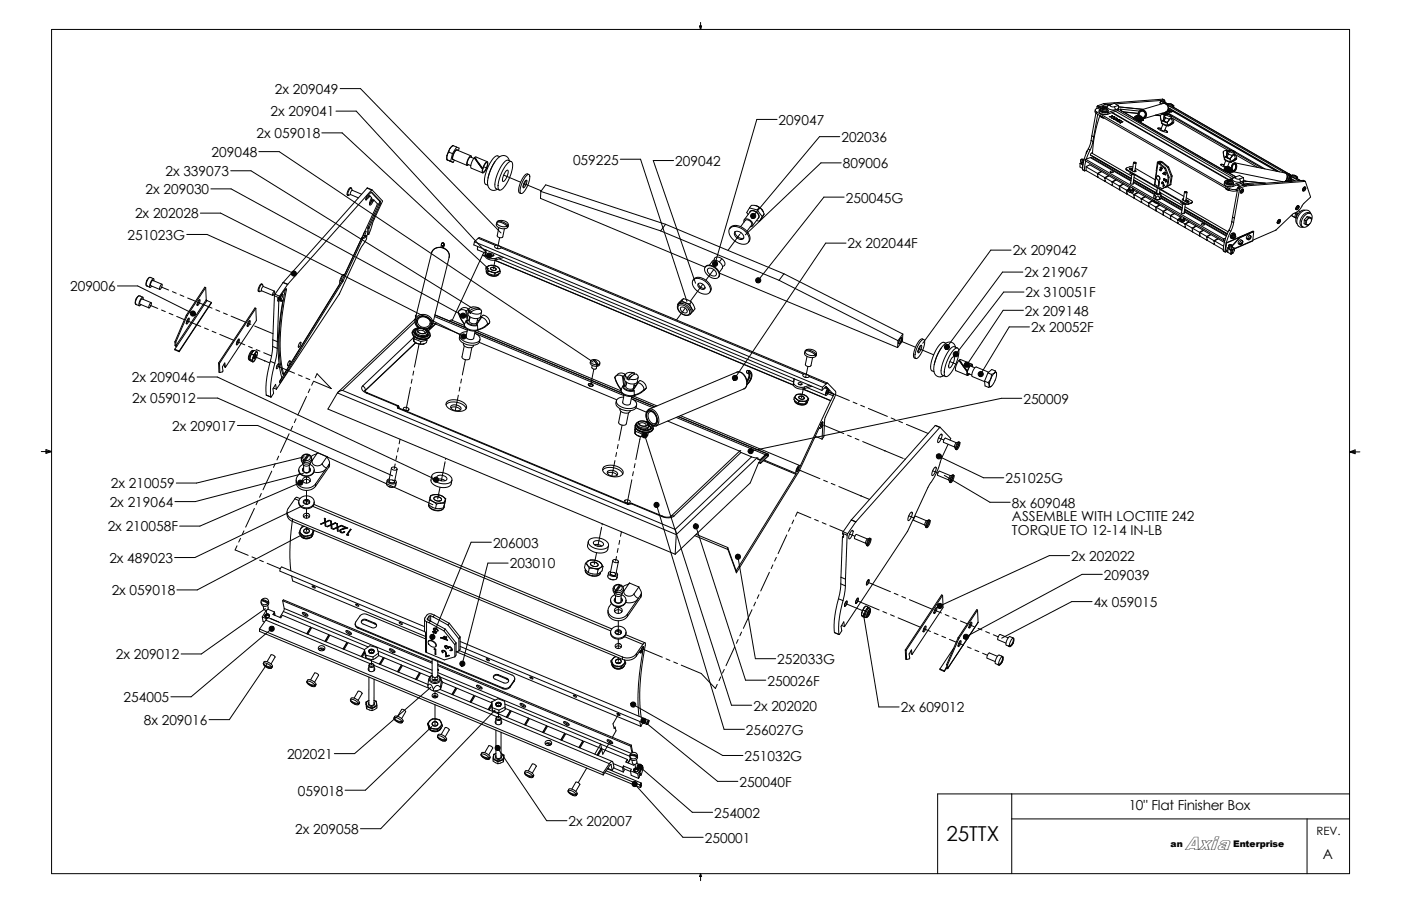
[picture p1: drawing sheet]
<svg xmlns="http://www.w3.org/2000/svg" width="432mm" height="279mm" viewBox="0 0 432 279" stroke-linecap="round" stroke-linejoin="round" font-family="sans-serif">
<defs><g id="words">
<text font-size="6.4" x="291.7" y="259.4">25TTX</text>
<text font-size="6" x="365.2" y="262.2">Axia</text>
<g font-size="4.2">
<text x="84.7" y="29">2x 209049</text>
<text x="83.4" y="35.9">2x 209041</text>
<text x="240" y="38.5">209047</text>
<text x="79.1" y="42.6">2x 059018</text>
<text x="259.3" y="43.8">202036</text>
<text x="65.2" y="48.4">209048</text>
<text x="176.6" y="50.8">059225</text>
<text x="208.1" y="51.2">209042</text>
<text x="259.8" y="51.9">809006</text>
<text x="44.9" y="59.9">2x 209030</text>
<text x="51" y="54.3">2x 339073</text>
<text x="260.7" y="62.5">250045G</text>
<text x="41.6" y="67.4">2x 202028</text>
<text x="39.3" y="74">251023G</text>
<text x="261.2" y="76.6">2x 202044F</text>
<text x="312.1" y="78.8">2x 209042</text>
<text x="21.6" y="89.8">209006</text>
<text x="315.7" y="85.6">2x 219067</text>
<text x="316.1" y="91.7">2x 310051F</text>
<text x="315.9" y="97.3">2x 209148</text>
<text x="317.8" y="102.5">2x 20052F</text>
<text x="40.6" y="117.9">2x 209046</text>
<text x="40.7" y="124.4">2x 059012</text>
<text x="315.4" y="124.5">250009</text>
<text x="53" y="132.9">2x 209017</text>
<text x="309.9" y="149">251025G</text>
<text x="34.2" y="150.6">2x 210059</text>
<text x="33.8" y="156.3">2x 219064</text>
<text x="311.9" y="156.5">8x 609048</text>
<text x="311.9" y="160.8">ASSEMBLE WITH LOCTITE 242</text>
<text x="33.2" y="163.9">2x 210058F</text>
<text x="311.9" y="165">TORQUE TO 12-14 IN-LB</text>
<text x="33.7" y="173.6">2x 489023</text>
<text x="152" y="168.9">206003</text>
<text x="330.2" y="173">2x 202022</text>
<text x="157.1" y="175.3">203010</text>
<text x="340.3" y="178.8">209039</text>
<text x="34.4" y="183.6">2x 059018</text>
<text x="337.1" y="187.2">4x 059015</text>
<text x="35.7" y="203.3">2x 209012</text>
<text x="239.6" y="204.8">252033G</text>
<text x="236.5" y="211.4">250026F</text>
<text x="38.1" y="216.5">254005</text>
<text x="232.2" y="219.1">2x 202020</text>
<text x="277.6" y="219.7">2x 609012</text>
<text x="44.3" y="223.6">8x 209016</text>
<text x="229.9" y="226.6">256027G</text>
<text x="88.5" y="234.1">202021</text>
<text x="229.5" y="234.6">251032G</text>
<text x="91.8" y="245.3">059018</text>
<text x="227.9" y="242.6">250040F</text>
<text x="347.9" y="249.8">10&quot; Flat Finisher Box</text>
<text x="91" y="257.2">2x 209058</text>
<text x="175.2" y="254.7">2x 202007</text>
<text x="220.1" y="252.2">254002</text>
<text x="217.2" y="259.9">250001</text>
<text x="407.7" y="264.9">A</text>
</g>
<text font-size="3.5" x="405.8" y="257.6">REV.</text>
<g font-size="2.8">
<text x="360.8" y="261.3">an</text>
<text x="380.1" y="261.2">Enterprise</text>
</g>
</g></defs>
<g fill="none" stroke="#000" stroke-width=".31">
<path d="M15.9 9.1h400v260.3h-400zM215.6 8h.6l-.3 1.1zM215.7 8l.2 1.1M215.9 6.9v2.2M216 8l-.1 1.1M103.5 34.3h6.3l40.9 44.5M104.8 27.3h6.3l43.3 44.5M239.5 36.8h-6.2l-12.9 44.6M337.6 33.9l-.1 .7 .5 .5M337.8 34.9l-1.3 7M338 35.1l40.8 23.5M338 33.5a.53 .53 0 0 0-.4 .5 .53 .53 0 0 0 .4 .5"/>
<path d="M338 34.5l40.9 23.6M338 34.5v.6M338.1 32.9l.6 .3M338.1 32.9l-.1 .6M338.3 32.6l-.2 .3M338.3 32.6l.6 .4M338.3 35.2l-1.2 7M338.5 33.3h.2M338.5 33.3h.1M338.6 33.3l-.6 .2M338.7 33.2v.1M338.8 33.8l-.1 .7 .5 .5 1.1 .3 1.1-.1"/>
<path d="M338.9 33l-.2 .2M339 35.6l-1.6 6.1-.7 5.6M339.2 33.8a1.07 1.07 0 0 0 1.3 .8h.7l.4-.5M339.3 35.8l.2 .2M339.5 36l.2 .1M339.5 35.9v.1M339.6 33l.3 .2M339.7 33.5l.1 .2M339.7 33.4a.52 .52 0 0 0-.4 .7 .52 .52 0 0 0 .7 .3l.5 .1a.61 .61 0 0 0 .8 0 .61 .61 0 0 0 .1-.7l-.2-.1M339.7 33.5v.5l.6 .3 .8-.1 .1-.5M339.7 35.2l1 .1M339.7 36h.1"/>
<path d="M339.7 36v.1M339.8 32.9h.1M339.8 33.8h.2M339.8 33.7v.1M339.8 33.2l-.5 .2a.62 .62 0 0 0-.5 .8 .62 .62 0 0 0 .8 .4l.9 .2 1-.1M340 33.5l-.2 .2M340 33.8h-.2M340.1 36.3l-.7-.2-.2-.4 .3 .5 .8 .2-.4-.1M340.1 32l.6 .3M340.1 32l-1.8 .6M340.1 33.6l-.1 .2M340.1 31.9v.1"/>
<path d="M340.1 31.9l.6 .4M340.2 32.8v.3M340.2 33.1h.1M340.3 33l-.2-.2-1.4 .5M340.7 32.3h.1M340.7 32.3l-1.8 .7M340.8 33.2l.1 .1M340.8 33.2l-.7-.1-.2 .2 .1 .2M340.8 33.2l-.8 .3M340.9 33.2l-.8-.1-.4 .4M341 33.3l.2 .4M341 33.3l-.1 .3h-.8"/>
<path d="M341 33.3l-.9 .3M341.2 33.7l-.4 .3-.8-.2M341.5 32.6a.77 .77 0 0 0 0 .9 .77 .77 0 0 0 .8 .3l1.4 .1M341.5 32.6l-1.4 .5-.3-.2M341.5 34.7l-.1 .5M341.7 32.5l-.2 .1M342.1 32.4l-.4 .1M342.2 32.3l-.5 .2M342.6 36.1l-.1 .2M342.6 36h-.7h.7M342.6 36v.1M342.7 34.8l35.8 20.6"/>
<path d="M342.7 32.1l-2 .2M342.7 36h.6M342.7 36h.1M342.8 35.7l-.2 .3M342.8 35.7h.1M342.8 35.6l-.1 .4M342.8 35.6l-.2 .4M342.8 35.6v.1M342.8 34.7l35.9 20.7 1.4-.5M343.3 36h-.6l-.2 .3 .1-.3M343.3 36.5v.3M343.3 36.5l-.1 .2"/>
<path d="M343.3 36h.1M343.4 36.4h-.8l.8 .1M343.4 36.4v.1M343.4 36.9h.7zM343.5 31.8l-1.2 .5a.45 .45 0 0 0 0 .6 .45 .45 0 0 0 .6 .1l.6-.1M343.5 31.8h.1M343.5 31.8l1.1 .7M343.5 36.4h.6M343.5 36.4v.1M343.5 32.9l.5 .9M343.5 36.1v.3M343.5 36.1l-.1 .3"/>
<path d="M343.5 36.1l-.1 .4M343.5 36.1l.1 .1M343.5 36.1h.1M343.7 33.9l-2.2 .8M343.8 34.3l35.8 20.7M344 33.8l-.3 .1M344.1 36.9l-.1 .3M344.1 36.4l-.6 .1-.2 .3M344.1 36.4v.1M344.2 36.9h.7M344.2 36.9h.1M344.3 36.5l-.1 .4"/>
<path d="M344.3 36.5l-.2 .4M344.3 36.6h.1M344.3 36.5v.1M344.4 37.3h-.1M344.4 37.2h.5M344.4 37.2v.2l.5 .1M344.4 37.2v.1M344.4 37.3l.1 .2M344.5 34.1l-3.1 1.1M344.5 34.1l35.8 20.7M344.5 37.5h.4M344.5 37.4l.4 .1"/>
<path d="M344.5 33.6l-.5 .2M344.5 33.6v.5M344.5 37.4v.1M344.6 37.2l-.2 .1M344.6 32.5l.2 .8-.3 .3M344.6 32.5h.1M344.6 32.5l-1.1 .4M344.7 32.9l7.7 .8M344.8 33.3l-.3 .8M344.9 36.9h-.7l-.2 .3M344.9 36.9h.1M344.9 37.2h.5"/>
<path d="M344.9 37.2h.1M344.9 37.5h.1M345 37h.1M345 37l.5 .3M345.1 37l.6 .3-1.1-.1-.1 .2M345.1 37l.3 .2M345.3 37.8v.1M345.3 37.9h.1M345.4 34l.2 .2M345.4 37.2v.1M345.4 33.7l.3 .5M345.4 33.7l-.3 .1 .4 .3"/>
<path d="M345.4 33.7l5.7 .5M345.5 34.1l.1 .1M345.5 34.1l3.9 2.3M346 37.5l-.7 .3M346 37.5l-.9 .3 .2 .1M346 37.5v.1M346 37.5h.1M346.1 34.5l4.7 .4-4.5-.4M349.3 36.5h.1M349.3 36.5l28.5 16.4M349.4 36.3l.1 .2h-.2M349.4 36.3v.1"/>
<path d="M349.4 36.3l-.1 .2M349.4 36.4h.1M349.5 36.4l.1 .2M349.5 36.4v.2M349.8 36l.2 .5 .8 .4 1.1 .3 .5-.2M349.8 36l1.2 .9 1.4 .1M349.8 36l1.1 .7 1.5 .3M349.8 36h.1M349.8 36.6l.8 .5M349.8 36.6v.1M350 36.4l-.2 .2M350.2 35.8h-.1a.56 .56 0 0 0 .7 .7l1.5 .3-.3-.4 .4 .6"/>
<path d="M350.2 35.8a.7 .7 0 0 0 .9 .8l1.1 .2-.2-.4M350.2 35.8l-.4 .2M350.3 36.7l1 .4M350.3 36.1h.2l-.1 .2M350.3 35.7l-.1 .1M350.3 36.7h.1M350.4 36l-.2 .1 .8 .5 1.1 .2-.3-.2M350.4 36.2h.1M350.5 35.5l.9 .2 .5 .4-.7-.1zM350.6 35.5l-.3 .3 .9 .4 .8 .2-.1-.3M350.6 35.5l1.3 .6-.7-.1zM350.6 37.1v.1"/>
<path d="M350.6 37.1l1 .3M350.8 35.5l.2-1.1a1.36 1.36 0 0 1 2.2 .2 1.36 1.36 0 0 1-.9 2M350.8 35.8l.8 .3M350.9 35.8l.6 .3M350.9 35.6v-.5a1.19 1.19 0 0 1 1.2-1 1.19 1.19 0 0 1 1.1 1.2 1.19 1.19 0 0 1-1 1.2M351 35.6a1.11 1.11 0 0 1 .9-1.4 1.11 1.11 0 0 1 1.3 1 1.11 1.11 0 0 1-1.2 1.2l-.1 .2-.7-.2-1-.6M351.2 35.7a.93 .93 0 0 1 .6-1.4 .93 .93 0 0 1 1.2 .8l-.2 .7-.4 .4M351.3 37.1h.1M351.5 36.6l.3 .2M351.6 36.5l-.1 .2M351.6 37.4l.2-.2-.2 .6M351.6 37.4l-.1 .3"/>
<path d="M351.7 33.9l6.8-2a1.39 1.39 0 0 1 1.6 1.3l-.2 .8-.6 .6M351.7 36.6l.3 .2M352.3 36.2h-.3M352.4 36.2h-.1M352.4 37h.1M356.1 35.5l1.6 .2M356.2 35.5l1.5 .1M356.9 39.6h-.1M357.6 31.8l.5 .2M357.6 31.8h.1M357.7 35.7l.3 2M357.7 35.6l.4 2"/>
<path d="M357.7 35.6v.1M357.8 31.2l1.2 .7M357.8 39.9h.1M357.9 39.6l-.9-.1-.1 .2M357.9 39.6l-.9-.1a.53 .53 0 0 0 .6 .7l1.4 .5a.41 .41 0 0 0 .5 .2 .41 .41 0 0 0 .3-.3l-.8-.5M358 37.7l.1 .4 .5 .4 1.2 .3 .4-.1M358 37.7l.3 .4 1.4 .5M358.1 34.9l1.5 .2M358.3 30.6l.6 .3M358.3 30.6l-18.2 1.3M358.4 35.2l.8 .2M358.4 37.1l1.4 .8"/>
<path d="M358.4 37.1l-.4 .6M358.4 38.4l-.6 1.5M358.5 31.3l1.1 .6M358.5 37.1h-.1M358.5 37.1l.3 .3 1 .4M358.5 37.1h.1M358.6 31.9a1.41 1.41 0 0 1 1.4 1 1.41 1.41 0 0 1-.7 1.7M358.6 37.1l.1 .1M358.6 31.3l1 .6M358.7 37.2h.2M358.7 31.3h.1M358.7 31.3v.1"/>
<path d="M358.7 31.3l.1 .1M358.8 35.4l.1 .1M358.8 35.4l-.6-.2-.5 .4M358.8 35.4l-.2 1.7M358.8 31.4l-1-.2-.2 .6M358.8 31.4l.1 .1M358.9 30.9l.3 .7M358.9 30.9l-15.1 1.1M358.9 35.5l-.2 1.7M358.9 35.5h.2M358.9 34.7l.7 .4M359.1 34.6l1 .6"/>
<path d="M359.1 35.5h.2M359.2 36.2l-.1 .3M359.2 36.3v.1M359.2 35.3l.6-.2 .8 .3M359.2 36.3l-.4 1 .9 .4M359.2 35.2l-.2 .9 1.5 .6M359.2 35.3l.9-.1 .8 .5M359.2 35.3l-.1 .2M359.3 35.4a1.42 1.42 0 0 1 1.8 .6zM359.3 35.4l-.2 .1M359.3 34.6l.1 .2M359.3 34.6l-6.8 2"/>
<path d="M359.4 34.5l30.5 17.6M359.5 38.8l-.6 1.6-1.1-.5M359.6 35.1l.1 .1M359.7 31.9l-.3 .2M359.7 31.9v.1M359.7 38.6v.1M359.7 38.6h.1M359.7 34.3l.6 .3 .3-.1M359.7 37.8h.1M359.7 32l.1 .2M359.7 38.7l.4 .1M359.8 32l.1 .6-.1-.4"/>
<path d="M359.8 32.2v.3M359.8 32.2l-.1 .1M359.8 34.2l1 .4 .4-.2M359.8 37.8v.1M359.8 32l.3 .2M359.8 32.2h.1M359.8 37.9l-.1 .7M359.9 34.1l1.3 .3M359.9 32.1l.2 .1M359.9 32.5l36.2 20.8M360 33.8l1.4 .3M360.1 33.4l.8 .3"/>
<path d="M360.1 33.2l34.2 19.8M360.1 38.8h.1M360.2 32l.7 .1 .6 .6zM360.2 32l-.2 .4 .8 .5 .9 .1 .1-.3M360.3 36.7l-.1 .5M360.4 34.1l-.5-.1 .9 .3M360.4 34.1l.4 .2M360.5 33.9l-.1 .2M360.5 32l.7 .2 .5 .5M360.7 36.5l.5 .4 .1 .8M360.7 36.5l.3 .1a.91 .91 0 0 1 .7 1.2M360.7 36.5l-1 1.3"/>
<path d="M360.8 32l.7 .4 .2 .3M360.8 34.3h.5M360.8 35.6l18.6 10.8M361 36.2l17.6 10.2-.3 .8 1.6 .7M361.1 36l-.3 .5M361.3 34.3l-.1 .1M361.3 37.7v.1M361.3 37.7l-1.6 .9M361.3 34.3h.1M361.3 37.8l-1.6 .9M361.3 34.2l32.2 18.6M361.3 37.8h.4"/>
<path d="M361.4 34.1l-.1 .2M361.4 34.1l.3 .1M361.4 34.1l32.6 18.8M361.5 34l-.1 .1M361.5 32.7l.1 .2M361.6 33l35.8 20.7M361.7 32.7l-.1 .2M361.7 37.8l-1.6 1M65 58.3h6.2l71.5 39.1M71.1 52.7h6.2l68.2 42.3M79.8 46.8h6.2l96.8 64.9M99.2 41h6.3l45.2 42"/>
<path d="M108 60l2.5 1M108.2 58l-.6 .5-.4 1.6M108.2 58l.2 .2M108.2 58a1.56 1.56 0 0 0-1.2 1.7v.3l.2 .1M108.4 58.2l.2 .5M111.5 59.9l-3-1.2-.4 .6-.1 .7M113.1 58l1.5 .5M113.1 58l1.4 .6M113.1 58l-25.8 29.1M114.4 59.3l-1.4 1.3-.1 1M114.4 59.3l2.5 2.7M114.5 59.3h.1"/>
<path d="M114.5 58.6l-25.8 29.1M114.6 59.3h-.2M114.6 59.3l2.7 2.8M114.7 58.5l3.2 3.5-2.7 5.8-1.6 4.5M114.7 58.5l-.2 .1M137.8 48v1.3M137.8 49.3h.1M137.8 49.3l1.1 .4M137.9 49.3l1.7 .8M138.4 46.9l-.6 1.1M138.4 46.9l1 .5M138.7 45.8l-.3 1.1"/>
<path d="M138.7 45.8l-.9 2.2M138.9 49.7l.7 .4M139.4 47.4l-.5 2.3M139.7 44.9l-1 .9M139.7 44.9l1.8 .8-.2 .8M140.1 49.4l-.5 .7M140.7 45.4l-1.3 2M140.9 46.3a2.93 2.93 0 0 0-1.3 2.9l4.4 1.8M140.9 46.3l4.3 1.8M140.9 46.3h.1M140.9 46.3a1.44 1.44 0 0 0-1.3 1.5l-.2 1.1 .3 .3M144.4 50.8l-.4 .2"/>
<path d="M145.3 48.6v-.4a.95 .95 0 0 0-1.1 1l-.4 1.4 .2 .4M146 48.9l-1-.5-.5 .4a2 2 0 0 0-.4 1.9l1 .4M146.2 48.7l-.6 .9a2.48 2.48 0 0 0-.4 2.3l3.6 1.4M146.2 48.7l2.5 3.5M146.2 48.7l2.6 3.5M146.5 49l.3 .1M146.7 49.1h.1M147.7 50.5l-.1 .2M147.9 50.7l-.1 .2M148.1 51h.1M148.3 51.3l-.1 .1M148.7 52.2h.1"/>
<path d="M148.8 51.9l.1-.3a1.64 1.64 0 0 1 1.4-1.6l-.3 1.8a1.45 1.45 0 0 1-1.3 1.4v-1M148.8 51.9h.1a1.73 1.73 0 0 1 1.3-1.7l-.2 1.3a1.8 1.8 0 0 1-1.2 1.5v-.8M149.1 51.4l1.1 .5M150.2 49.9l-3.6-1.5a.44 .44 0 0 0-.2 .5 .44 .44 0 0 0 .4 .3l2 2.7M152.6 49.8l-1.3 2.4-.9 2.7M154 48.3l-.6-.2a3.8 3.8 0 0 0-2.6 2.7l-.4 .8a7.4 7.4 0 0 0-.9 5.1l.8 .4M155.2 54l5.3 2.2M156 52.7l.5-.2a3.6 3.6 0 0 1-1.4 3.5 1.83 1.83 0 0 1 .2-2.2zM156.5 50.3a.85 .85 0 0 1 1.2-.4 .85 .85 0 0 1 .3 1.2l-.4 2.1-.9 2.5a4.5 4.5 0 0 1-2.7 2.9l-.3-.2a10.3 10.3 0 0 1 2-7.1zM157 49.6a1.98 1.98 0 0 0-1.7-1.6 1.98 1.98 0 0 0-2 1l-1.3 1.7-.8 1.8a6 6 0 0 0-.3 5.6l1.1 .6 1.3-.3M157.6 49.8l-1-.4a4 4 0 0 0-2.7 3l-.3 .5a7.3 7.3 0 0 0-.8 5.2l1.1 .5M161.4 56.6l5.4 2.2"/>
<path d="M161.9 55.8l-.7 1.8M162.1 55.6h.1a2.08 2.08 0 0 1-.8 2.3 1.52 1.52 0 0 1 .4-2zM162.1 54.3l.1-.1a.62 .62 0 0 1 .9-.4 .62 .62 0 0 1 .2 1l-.7 2.6a2.89 2.89 0 0 1-2.1 2.2 6 6 0 0 1 1.5-5.1zM163 53.8l-.4-.2a4.4 4.4 0 0 0-2.4 3.4 2.45 2.45 0 0 0-.1 2.5l.5 .2M166.7 59l-.1 2.2 50.7 21.2M166.7 59l36.9 12.2M166.7 59l1.5-2 36.9 12.2M191.2 49.1h6.2l14.3 43.9M207.6 49.5h-6.3l13.1 37.9M258.8 42.1h-6.2l-20.5 24.5M259.3 50.2h-6.3l-23.3 22.2M332.9 50.4v1.1l.8 .5"/>
<path d="M332.9 50.4l.8 .4M333.1 49.4v.6l.7 .1M333.3 50.1l.1 .4 .3 .1M333.3 50.1l-.4 .3M333.3 49.1l.8 .1M333.3 49.1l.7 .3M333.3 49.1v.1M333.3 49.2h.1M333.6 52.3l.7 .4M333.6 52.3l.6 .3M333.8 49.5l-.5-.3-.2 .1 .2 .4h.5M333.8 49.5l.1 .1"/>
<path d="M333.8 49.5l-.1 2.1M333.9 49.6v.6M334 49.5l-.1 .1M334.1 49.4l-.3 .1M334.6 49.1l42.5 24.6M334.6 49.1v.5l42.5 24.6M334.6 49.7l-.4 2.9M334.7 52.5h.1M334.7 52.5l-.5 .1M334.7 51.5v1.1l3.6 2M334.7 51.5l3.6 2M334.8 51.4l1.1-.6 3.5 2"/>
<path d="M334.8 51.4h.1M334.9 51.3l-.2 .2M335.1 46.6l-.3 .6M335.2 46.4l-.4 .9M335.4 46l-1.3 3.5-.5 2.8M335.4 46l.6 .3M336 46.3l-1.2 2.7M336 48.6h.5l12.1 7M336 48.6l12.6 7.2M336 48.6l-1.4 .5M336.1 47.8l12.6 7.3M336.3 43.3l-.9 2.7"/>
<path d="M336.3 43.3l.5 .3M336.4 47.2l12.4 7.1M336.5 41.9l-.2 1.4M336.5 41.9l.6 .3M336.6 48.2l12 7M336.7 47.3a.36 .36 0 0 0-.5 .1 .36 .36 0 0 0 .1 .5M336.7 48.1v.1M336.8 43.6l-.8 2.7M337.1 42.2l-.3 1.4M338.3 54.6v-.4l.1 .5 2.1 1.2M338.3 53.5v.3M338.3 54.6l.1 .1"/>
<path d="M338.4 53.6l1.1-.7 2.1 1.2M338.4 53.6l-.1 .2M338.4 53.6l2.1 1.2M338.4 53.7l-.1 .1M338.4 54.5l-.1 .1M339.4 52.8l-1.1 .7M339.4 52.8v.2M340.5 55.9v-.4l.2 .5 2.1 1.2M340.5 54.8v.3M340.6 55.9h.1M340.7 54.9v.2h-.2M340.7 54.9l2.1 1.2"/>
<path d="M340.7 54.9l1.1-.7 2.1 1.2M340.7 55l-.2 .1M340.7 55.8l-.2 .1M341.6 54.1l-1.1 .7M341.6 54.1v.2M342.2 52.8l.5-.1a.27 .27 0 0 1 .4 .2 .27 .27 0 0 1-.2 .3l-.6-.1zM342.8 57.2v-.4l.1 .5M342.8 56.1v.3M342.8 57.2h.1M342.9 57.3l2.1 1.2M342.9 56.2v.3l-.1-.1M342.9 56.2l2.1 1.2"/>
<path d="M342.9 56.2l1.1-.7 2.1 1.2M342.9 56.3l-.1 .1M342.9 57.1l-.1 .1M343.9 55.4l-1.1 .7M343.9 55.4v.2M345 58.5v-.4l.1 .5M345 57.4v.3M345 58.5h.1M345.1 58.6l2.1 1.2M345.1 57.4v.3h-.1M345.1 57.4l2.1 1.3M345.1 57.4l1.2-.6 2 1.2"/>
<path d="M345.1 57.6l-.1 .1M345.1 58.4l-.1 .1M346.1 56.7l-1.1 .7M346.1 56.7v.2M347.1 52l.2 .5M347.2 59.8v-.4l.2 .5M347.2 58.7v.2M347.3 52.5l17.9 10.4M347.3 52.3l17.9 10.4M347.3 52.3v.2M347.3 59.8h.1M347.4 59.9l2.1 1.2"/>
<path d="M347.4 58.8v.2l-.2-.1M347.4 58.8l.3 .1M347.4 58.9h-.2M347.4 59.7l-.2 .1M347.7 59l.7 .3M347.7 58.5v.5M347.7 58.5l.4 .2M347.7 58.5l-.3 .3M347.8 58.4l.3 .3M347.8 58.3l-.1 .2M347.8 58.4l-.6 .3M347.9 58.1h.3l-.4 .2z"/>
<path d="M348.1 58.7l.3 .2M348.1 52.1h.8M348.2 59.3l.6 .1M348.2 58.3a.29 .29 0 0 0 0 .4 .29 .29 0 0 0 .4 0h.4v-.3M348.3 57.6l-.1 .8h.8M348.3 53.1v.3l.9 .4M348.4 59.3l.4 .1M348.4 59.3l1.1 .7M348.4 58.9v.4M348.5 56.3a.46 .46 0 0 0 .2 .6 .46 .46 0 0 0 .6-.2v-.2M348.9 52.1l.2 .1M348.9 52l-.3-.1a.28 .28 0 0 0-.4-.1 .28 .28 0 0 0 0 .4l1.3 .7h.6l-.1-.3"/>
<path d="M348.9 52h.2M348.9 52v.1M349 52.6h.1M349 58.2a.39 .39 0 0 1 .3 .6 .39 .39 0 0 1-.6 0l-.7-.1-.2-.4M349 58v.4M349.1 52.3l-.7 .1M349.2 51.5l-.9-.1-1 .4-.2 .3 .2 .2M349.2 58.3l.2 .1M349.2 59.3l-.4 .1M349.2 53.8l.4 .1M349.2 53.6v.2M349.3 58.8l-.9 .1"/>
<path d="M349.3 58.8l-.1 .5M349.3 56.3l6.5 3.7M349.3 56l6.6 3.8M349.4 58.6l-.5 .2-.8-.1M349.4 50.2l-.4 2.5M349.4 58.6l-.1 .2M349.4 58.6h.1M349.4 55.6l6.6 3.9M349.4 55.5l6.7 3.9M349.4 58.6l1.2 .7M349.4 58.4l-.2 .9M349.4 58.4v.2"/>
<path d="M349.5 50l.5 .2h-.3zM349.5 60v.2M349.5 54.7l7.1 4.1M349.5 50a.33 .33 0 0 0 .2 .5 .33 .33 0 0 0 .4-.2l-.1-.2M349.6 53.9l-.8-.1-.4 2.8M349.6 53.9l-.4 2.9M349.8 52.7h.2M349.8 52.5l.2 .1M349.9 51.9l6.1 3.5M350 52.7l.1 .2M350 52.6v.1M350.1 50.3l-.4 2.7"/>
<path d="M350.6 59.3l-1.1 .7M350.6 59.3v.2M355.8 60l-.2 .5M356 56.9l2.2 1.3M356 59.4l-.2 .6M356.1 59.4l.4-.2a.36 .36 0 0 0-.3 .5 .36 .36 0 0 0 .5 .2h.5a.32 .32 0 0 0 .4-.2 .32 .32 0 0 0-.2-.4 .39 .39 0 0 1 .4 .5 .39 .39 0 0 1-.6 .2h-.6a.45 .45 0 0 1-.4-.2 .45 .45 0 0 1-.1-.4zM356.5 59.4l.4 .4 .5-.3M356.6 54.4a.58 .58 0 0 1 .6 0 .58 .58 0 0 1 .2 .6v.2a.59 .59 0 0 1-.8 .2 .59 .59 0 0 1-.1-.9zM356.7 54.3a.67 .67 0 0 1 .8 .6l-.2 .6M356.7 58l-.2 1.5M356.7 50.1l-.7 6.8M356.9 50.3l-.9 6.6"/>
<path d="M356.9 50.3l.3 .2M357.1 56h.2l-.2 1.1M357.1 56l.1 .1M357.1 57.1h.1M357.1 56h.1M357.2 50.1v.1M357.2 50.1l-.1 .1M357.2 50.2l.3 .2M357.2 56h-.1M357.2 56.1l-.1 1M357.2 50.5l1.8 1.5M357.3 55.5l-.1 .1"/>
<path d="M357.4 59.3l7.1 4.1M357.4 52.4l.3 .1M357.5 52.4l.3 .3M357.5 52.4h-.1M357.5 50.4l-.3 .1M357.5 50.4l1.8 1.5M357.5 52.3v.1M357.5 58.4l-.1 1.2M357.5 50h.3M357.5 50v.4M357.5 50l-.3 .1M357.6 51.7l.3-.2 .2 .5"/>
<path d="M357.6 51.7l.2 .5M357.7 51.7l.1 .5M357.7 51.7h-.1M357.8 52.2l.1 .1M357.8 51.5l-.1 .2M357.8 59.7l.1 1M357.8 52.2h.1M357.8 50l-.1 .6M357.8 50l.3 .1M357.8 51.6l.2 .1M357.8 51.6h.1M357.9 52.3l-.2 .2"/>
<path d="M357.9 52.3h.1M358 51.7l-.3 .2 .3 .4-.2 .4-.4-.3M358 51.7l.1 .3M358 51.7h.1M358.1 50.1l1.8 1.5M358.1 52h.1M358.2 56.2l.4 .2v.5M358.2 56.2l-.1 .5 .1-.4 .3 .1M358.2 56.1v.6M358.2 56.1v.1M358.3 56.2l.2 .2M358.3 56.2v.1"/>
<path d="M358.3 53.5h.1M358.4 53.5h.1M358.4 53.5l.8 .4M358.4 50.1l-1-.4-.6 .3 .1 .3M358.4 50.1h-.3M358.4 50.1l1.8 1.4M358.5 56.4v.5M358.5 56.4h.1M358.5 56.4l.1 .4M358.5 56.9v.6l.5-.3-.4 .1M358.6 56.8l-.1 .6M358.6 56.8l-.1 .1"/>
<path d="M358.6 55.3l.2-.2 .3 .3M358.6 55.3l.2 .4M358.6 55.3h.1M358.6 56.9v.4M358.6 57.3h.1M358.8 55.1l-.2 .2M358.8 53.1l.1 .2M358.8 53.1h.1M358.9 53.3l-.6 .2M358.9 55.2l.1 .4M358.9 55.2l-.2 .2 .1 .3M358.9 53.3l-.5 .2"/>
<path d="M358.9 53.4l-.3 .2M358.9 53.4h.1M358.9 53.3h.1M358.9 55.2h-.1M358.9 55.2h.1M358.9 53.4l.1 .4zM359 57.8h.1M359 55.6h.1M359 52l1 2.7M359 40.1l.8 .5-.1 .2M359.1 53.2l.1 .8-.9-.5M359.1 53.2l-.2 .1"/>
<path d="M359.1 55.3v.1M359.2 55.3l.4 .5-.4 .3M359.2 55.3l-.1 .1M359.2 55.4h.1M359.2 56.1h.1M359.3 51.9l-.3 .1M359.3 51.9l1 2.7M359.3 56.1h.1M359.3 56v.1M359.3 55.4l-.2 .2M359.3 55.4l.2 .4M359.3 55.4h.1"/>
<path d="M359.4 55.9v.1M359.5 55.8l-.3 .3M359.5 55.8l-.1 .1M359.5 55.8h.1M359.7 57.6l5.2 3M359.7 57.3l-1.5 .9M359.8 40.7v.1M359.9 51.6l1.1 2.8M360 57.2l-.3 .1M360 57.2l-1.8 1M360 54.7l-.3 2.6M360.2 51.5l1.1 2.8"/>
<path d="M360.2 51.5l-.3 .1M360.3 54.6l-.3 .1M360.3 54.6l-.3 2.6M360.6 57l-1.5 .8M360.9 56.9l-.3 .1M360.9 56.9l-1.8 .9M361 54.4l-.4 2.6M361.3 54.3l-.3 .1M361.3 54.3l-.4 2.6M365.1 59.2l-.4 2.5M365.2 59.1l.6 .1zM365.3 59.1a.3 .3 0 0 0 0 .4 .3 .3 0 0 0 .4 0v-.3"/>
<path d="M365.8 59.4l-.3 2.5M376.2 50.8h.1M376.3 50.9l.1-.2 .9 .1-.6-.1a.26 .26 0 0 0-.5 .1 .26 .26 0 0 0 .4 .3l1 .5M377.1 46.8l.3 2.1M377.1 46.8l.3 2M377.2 51.1l.5 .4M377.2 51.1h.1M377.2 52.4l.8 .5M377.2 52.4l-.1 .1M377.4 52l.1 .4 1.1 .5 .9 .2 .5-.1M377.4 48.9l.1 .4 .7 .4 .9 .3 .5-.1M377.4 52l1.4 .9 1.2 .1"/>
<path d="M377.4 48.9l.6 .5 1.1 .4M377.4 52.2l-.2 .2M377.4 52.2v.1M377.4 51.9l.2-.1 .6 .5 1.1 .4h.6l-.1-.2M377.4 51.9l1.4 .9 1.2 .1M377.4 56.1v.8l.5 .4 1.1 .3 1-.1M377.4 51.9v.1M377.6 51.6l1 .6 .7 .2 .1-.2M377.7 52.5l1 .4M377.7 51.5l-.1 .1M377.7 51.4l1 .7 .7 .1-.1-.3M377.7 51.8l.3 .4 .9 .4 .8 .1v-.3"/>
<path d="M377.7 52.9h.1M377.7 52.9l.6 .1M377.8 48.3l1.4 .8M377.8 46.4l.7 .2M377.8 48.3l-.4 .6M377.8 52.9l.4 .1M377.8 49.5l-.6 1.6M377.8 56.1a.98 .98 0 0 0 1.2 .8l1-.1 .2-.4M377.8 58v.1M377.8 58.1l.5 .2M377.8 58.1h.1M377.9 52l1 .6 .8 .1-.2-.1"/>
<path d="M377.9 51.9l-.1 .1M377.9 48.3h-.1M377.9 48.3l1.3 .7M377.9 48.3h.1M377.9 51.4l.9 .1 .5 .4-.7-.1zM378 51.4l1.3 .5-.7-.1zM378 48.3h.1M378 51.4h-.3M378 52.9v.1M378 52.9l1 .3M378.1 48.3l.1 .1M378.1 46.6l.2 .1"/>
<path d="M378.1 46.6l-.5-.2-.5 .4M378.1 46.6l-.1 1.7M378.2 51.6l.7 .2M378.2 53l.2 .1M378.2 55.7l.2 .3M378.2 55.7a.5 .5 0 0 0-.4 .6 .5 .5 0 0 0 .7 .4l.9 .1a.49 .49 0 0 0 .7-.2 .49 .49 0 0 0-.3-.7M378.2 55.7v.6l.8 .3 .6-.1 .2-.5M378.2 51.6l.7 .3M378.2 53h.1M378.3 57.5l1 .1M378.3 46.7l-.2 1.6M378.3 46.7h.2"/>
<path d="M378.3 53l.1 .1M378.3 53l2.6 1.5M378.3 58.3h.1M378.4 53.1l2.5 1.4M378.4 56v.1M378.4 55.5l-.6 .2a.66 .66 0 0 0-.3 .8 .66 .66 0 0 0 .8 .4l1.8 .1M378.4 58.6l.5 .1M378.5 47.6l.1-.2-.1 .3M378.6 55.8l-.2 .2M378.6 56.1h-.2M378.6 52.9l-.1 .2M378.6 47.5l-.4 1 .9 .4"/>
<path d="M378.6 56l-.2 .1M378.6 46.8h.3M378.7 58.6l-.6-.2-.4-.4 .3 .4 .9 .3M378.7 46.6l.8-.2 .4 .2M378.7 46.6l-.1 .2M378.7 55.9l-.1 .2M378.8 58.6l1.2 .4 1-.2M378.9 52.6l.1-.3 .4 .3M378.9 51.8v.1M378.9 58.1l1 .3h1.2M378.9 58.1l-.1 .5M378.9 52.5l.4 .2"/>
<path d="M378.9 50l-.5 1.4M378.9 46.7a1.03 1.03 0 0 1 1.5 .4l-.3 .1zM378.9 46.7v.2l-.3-.1M379 53.2l-.1 .2M379 53.2l.1-.1-.1 .3M379.1 51.7l-.7-.4 .7 .4M379.1 49.8v.1M379.1 49.8h.1M379.1 49.9h.4M379.1 49h.1M379.2 49v.1M379.2 49.1l-.1 .7"/>
<path d="M379.2 52.4l.2 .1M379.4 55.5l.1 .1M379.4 55.5l-.8-.1v.4M379.4 55.5l-.8 .3M379.4 52.6v.1M379.4 46.4h.5l.1 .3M379.4 46.4h-.1M379.4 52.5v.1M379.5 55.5l-.8-.1-.5 .3M379.5 49.9h.1M379.5 52.6l.1 .1M379.5 52.6v.1"/>
<path d="M379.5 52.6h.1M379.6 55.6l.2 .4M379.6 55.6l-.1 .3h-.8M379.6 55.6l-.9 .3M379.6 52.4l-.2 .1M379.6 52.4h.1M379.7 52.4l-.3-.2 .3 .2M379.7 52.4l.1 .1M379.7 46.5l-1-.2v.3M379.7 52.4l-.2 .2M379.7 47.9l-.2 .5M379.8 52.5h.1"/>
<path d="M379.8 52.5l.2 .4M379.8 56l-.6 .2-.6-.1M379.9 46.5l.4 .4M379.9 46.5h.1M380 52.9l.1 .1M380 52.9v.1M380.1 47.7h.1M380 47.7l-.9 1.3M380.1 54.9a.83 .83 0 0 0 0 .9 .83 .83 0 0 0 .9 .3l1.3 .1M380.1 47.7l.9 .4 .1 .9M380.1 46.5l.6 .4h-.4M380.1 47.7l.5 .5 .1 .7"/>
<path d="M380.1 53l15.5 3.1M380.1 57l-.1 .5M380.1 47.7l-1 1.3M380.2 50.7a.46 .46 0 0 1 .6 .1 .46 .46 0 0 1 .1 .6l-.3 .8-.4 .4a1.18 1.18 0 0 1 0-1.9zM380.3 46.9h.1M380.3 54.8h.3M380.3 54.8l-.2 .1M380.3 47.4l7.3 4.2M380.4 47.1l-.2 .6M380.6 47.1l8.4 4.8M380.6 50.2l-.8 .5-.3 1.6 .1-.9a.77 .77 0 0 1 .3-.8 .77 .77 0 0 1 .9 .1v1.3M380.6 50.2l.5 .6v1.2l-.5 .8-.5 .2"/>
<path d="M380.6 50.2l15.6 3.2M380.7 46.9l-.3 .3M380.7 48.9v.1M380.7 48.9l-1.6 .9M380.7 49l-1.6 .9M380.7 49h.4M380.7 54.7l-.1 .1M380.8 52l-.4 .5-.4 .2M380.8 52l.1-.8a.62 .62 0 0 0-.6-.8 .62 .62 0 0 0-.6 .8v1.2M380.8 52l-.3 .6-.5 .2M380.8 54.6l-.5 .2M381.1 49l-1.6 .9"/>
<path d="M381.1 58.4l-.1 .4M381.2 58.8l.1 .1M381.3 57l.8 .5M381.4 58.7l-1.5 8.2M381.4 57l.9 .4M381.5 57.9v.8l-.5 .1M381.5 57.9l.6 .3M381.6 58.2l-.5 .2M381.7 57.7l-.2 .2M381.7 57.7l.5 .3M382 54.1l-1.1 .4a.41 .41 0 0 0-.1 .6 .41 .41 0 0 0 .6 .1h.7M382 54.1h.1"/>
<path d="M382 54.1l1.2 .7M382.1 58.2l-1.7 9.1M382.1 55.2l.5 .9M382.2 58l-.1 .2M382.4 59.2h.1M382.3 59.4h.1M382.3 59.3v.1M382.3 56.2l-2.2 .8M382.4 59.4l.1 .1M382.4 56.6l.8 .4M382.6 58.5a.45 .45 0 0 1 .7-.1 .45 .45 0 0 1-.2 .8 .46 .46 0 0 1-.3 .4 .46 .46 0 0 1-.5-.2zM382.6 56.1l-.3 .1"/>
<path d="M382.7 58.5h.5l-.9 .8zM382.8 58.3l.3 .1M383 58.6h.2M383 58.6h.1M383.1 56.4l-3.1 1.1M383.1 56.3l.2 .2M383.1 55.9l-.5 .2M383.1 55.9v.5M383.2 57l.1 .1M383.2 57l-.1 .1M383.2 54.8l.1 .8-.2 .3M383.2 54.8h.1"/>
<path d="M383.2 54.8l-1.1 .4M383.2 58.6l-.3 .7-.5 .1M383.2 58.6l-.8 .8M383.3 56.5l-.1 .5M383.3 56.5l3.1 .3M383.3 55.6l-.2 .8M383.5 57h.1M383.5 57l-1.8 .7M383.5 57l.5 .3M383.5 57l.6 .3M383.8 55.9l-.5-.1 .6 .1M383.8 55.9h.1"/>
<path d="M383.8 55.9l6.3 .6M383.9 55.9l6 .6M384 57.3h.1M384 57.3l-1.8 .7M395.2 56l.2 .1M396 56h.1M396.1 56h.3M396.2 53.4l.4 .3 .2 1-.2 .7-.6 .6M396.2 53.4l.4 .4 .1 1-.3 .8-.5 .4M396.3 55.8h.1M396.4 55.8v.2M396.4 56h.1"/>
<path d="M396.6 53.6l.6 .4M396.7 55.1l1.3 .6M396.7 54.8l1.4 .6M396.8 54.5l.1 .1M396.8 54.4l.7 .4M397.1 54.6l-.3 .1M397.2 55.4l-.9 .4M397.2 55.5l-.9 .3M397.3 54.1l.3 .4-.1 .6M397.3 55.5l-.9 .3M397.3 54.1l.2 .4v.6M397.3 54.1l.1 .9"/>
<path d="M397.4 54l.4 .5-.1 .7M397.4 54l-.1 .1M397.4 53.7h.1M397.4 53.7l-.1 .4M397.5 53.7l.1 .1M397.5 54.9l1.7 .9M397.5 53.9l-.1 .1M397.5 55.8l.1 .1M397.5 55.6l-.6 .4M397.5 53.7v.2M397.5 55.7l.2 .2M397.6 55.6l-.5 .4"/>
<path d="M397.6 53.8l.6 .4M397.6 55.6v.1M397.6 55.6h.1M397.6 55.6l-.3 .4M397.6 53.8l.4 .7-.2 .7v-.8l-.3-.5M397.6 55.7l.4 .2M397.6 55.7l.3 .1M397.9 55.8l.1 .1M397.9 54.4l2.3 1.3M398 55.7l-.1 .1M398 55.7l.5 .2M398.1 55.4l.9 .3"/>
<path d="M398.1 55.4l-.1 .3M398.3 54l-.2 .4 .7 .4 .9 .3 .2-.4M398.3 54l.7 .1 .6 .6zM398.7 54l.6 .2 .5 .5M398.9 54.1l.8 .3 .1 .3M399.6 54.7l.2 .2M399.6 54.8l.2 .1M399.8 54.7v.2M400.8 55.7l-1.1-.6 1.1 .6M401.5 58.7h.1M401.5 58.7l.1 .1M401.5 58.6v.1"/>
<path d="M401.6 58.8l.8-.8-.3 .7zM401.7 55.6l.6 .3M401.7 55.6l-18.2 1.4M401.7 58l.3-.3 .3 .1-.8 .8zM401.8 57.8h.6l-.1 .8a.43 .43 0 0 1-.4 .3 .43 .43 0 0 1-.5-.2zM402 57.7l.3 .1M402.2 58h.2M402.2 57.9v.1M402.2 58l-.7 .7M402.3 55.9l1.6 4.9-2.1 2-1.3 1.9-.9 .8-1.2 .6-5.2 4.9-7.1 3.1M402.3 55.9l-18.2 1.4M57.6 72.3h6.2l26.8 12"/>
<path d="M61.7 65.7h6.3l74.9 38.1M107.1 60.1l.2 .2M107.2 60.1l.3 .1-.2 .1M108 60l-.7 .3M111.5 73.4l-6.1 13.2M111.5 73.4l.3 .2M111.8 73.6l-6.1 13.1M112.1 73.3l-.4-.1-.2 .2M112.2 71.8l-.1 .2M112.3 71.6a.31 .31 0 0 1 .1-.4 .31 .31 0 0 1 .5 .2 .31 .31 0 0 1-.2 .4l-.6 .9 .1-.8M112.5 72.7h.5M112.5 72.7l-.5 .6"/>
<path d="M112.5 72.7l.3 .2M112.7 61.6h.2M112.8 72.9a.57 .57 0 0 1-.8 .5l-.2 .2M112.8 72.9l.2-.2v1l-2.1 3.4-6.3 13.5-19.4 29.4M113.3 72.2l-.3 .6M113.3 72.2l.3 .1M113.4 70.3l-.1 1.9M113.4 70.3l.3 .2M113.5 70l-.1 .3M113.5 70l.3 .1M113.7 60.4l.4 .1M113.7 60.4l-.9 .8"/>
<path d="M113.7 60.4l.3 .1M113.7 70.5l-.1 1.8M113.8 70.1l-.1 .4M114 60.5l-1.1 1.1M114.1 60.5h-.1M114.1 60.5l.4 .4-.2 .5a1.65 1.65 0 0 0-.2 1.9l.9-1.3M114.5 61.1v.7l-.6 .8M114.6 61.9l-.7 1.2M114.6 61.9l.4 .1M115.2 61.7l-.3-.1-.3 .3M115.3 61.7l-.3 .3M115.3 61.7l1 1.1-.1 .4-10.2 21.6"/>
<path d="M116.8 62.9l-3.3 7.1M116.8 62.9l.3 .1M116.9 62l-.1 .9M116.9 62l.4 .1M117.1 63l-3.3 7.1M117.3 62.1l-.2 .9M133 78a2.83 2.83 0 0 1 3.3-1.6 2.83 2.83 0 0 1 2.1 2.9M136 75.5l-.1 .8M136.1 75.2l-.1 .4 .3 .2M136.3 75.8l-.1 .5M136.4 75h.2M136.4 75l-.3 .2"/>
<path d="M136.5 74.9h.2M136.5 74.9l-.4 .3M136.5 74.9l-.1 .1M136.5 75.8l-.1 .6M136.6 75l.2 .4M136.7 74.9l.2 .6M136.7 74.9l-.1 .1M136.8 75.6l-.5 .2M136.8 75.5v.1M136.8 75.4l.1 .1M136.8 75.4v.2M136.9 75.5l-.2 1 .1-.9"/>
<path d="M138.4 79.3a2.84 2.84 0 0 0-2.1-2.9 2.84 2.84 0 0 0-3.3 1.6l-5.1 20.6M138.4 79.3l-5.1 20.7M146.2 74.6l107.3 44.8M146.2 74.6l-.2 .9 107.3 44.9M147.3 76.1l-.1 1 2.4 1M147.4 73.5l.4-.2 107.3 44.9M147.4 73.5l5.3 2.2M147.4 73.5l-1.2 1.1M148.7 78.7l.8 .4M148.7 78.7l-9.3 20.1M148.7 78.7h.1M148.7 78.7l.8 .3"/>
<path d="M149.2 77.9l-.5 .8M149.5 78.8a2.11 2.11 0 0 0 2.3 1.5l1-.1M149.6 78.2a2.06 2.06 0 0 0 2.3 1.5l1-.1M149.6 78.2l.2-1.1-.3 1.7M149.6 78.2l-.1 .6M150.1 78.3a.8 .8 0 0 1 1.2 0 .8 .8 0 0 1 0 1.1l-.6-.6 .6 .6a.8 .8 0 0 1-1.1 0 .8 .8 0 0 1-.1-1.1zM151.1 78.4a.72 .72 0 0 1 1.1 .4 .68 .68 0 0 1-1.1-.4zM151.2 78.8l.7 .2M151.4 78.8l.4 .2M152.7 75.7a.63 .63 0 0 0-.1 .8 .63 .63 0 0 0 .8 .2l1-.3M152.7 75.7a1.59 1.59 0 0 1 1.7 .7M152.9 79.6l-.1 .6"/>
<path d="M153.1 76.6l.5 .1M153.2 68.6l-.2 .5a1.77 1.77 0 0 0 1.9 1.4l1.4-.2 .3-.3v-.7M153.2 68.4l1.5 .3 1.6 1-1.2 .2a1.62 1.62 0 0 1-1.9-1.5zM153.4 68.4h.1M153.5 68.2a2.36 2.36 0 0 1 3.1 1.1v.2M153.5 68.2l-.1 .2M153.5 68.2l1.7 .4 1.4 .9M153.8 70.2l-.6 2.5a1.07 1.07 0 0 0 1.8 .3l.5-2.5M153.8 79.8l90.8 38M154 73.3l-.7 3.4M154.4 76.4l93.3 39M154.6 79.1l-1.7 .5"/>
<path d="M155.2 79.4l-2.4 .8M156 69.5l.5 .2M156.5 69.7l-.2 .3v-.3M156.6 69.5l-.1 .2M203.6 71.2l36.5 15.2M205.1 69.2l-1.5 2M205.1 69.2l36.5 15.2M222.5 79.8l-.8 1M224.9 70.5a2.76 2.76 0 0 1 4.1-.2 3.4 3.4 0 0 1 1.9 4.1l-.2 .3M225 70.3a4.1 4.1 0 0 1 5.3 1.7 1.88 1.88 0 0 1-.5 3.3 4.7 4.7 0 0 1-5.1-4.3zM226.5 71.5a1.89 1.89 0 0 1 2.6 2.1 1.85 1.85 0 0 1-1.9-.2 1.85 1.85 0 0 1-.7-1.9zM226.6 71.5a2.04 2.04 0 0 0 2.6 1.9"/>
<path d="M228 72.3l-3.6 4.9M228.3 69.9l1.4-1.9a1.37 1.37 0 0 1 1.9 1.4l-1.4 1.9M228.4 71.8l-.1 .1M229.3 68.5a.84 .84 0 0 1 .4-1 .84 .84 0 0 1 1 .1 1.34 1.34 0 0 1 1.2 .9 1.34 1.34 0 0 1-.3 1.4h-.4M229.4 67.8l1.8-2.5a1.79 1.79 0 0 1 2.6 1.9l-1.9 2.5M231 64.1l2.4 .6M231 64.1l-.9 1.5 .5 .5M231.1 65.4a1.48 1.48 0 0 1 2.5 .4l.4 .8-.4 .7M231.6 66a.8 .8 0 0 1 1.1 0 .8 .8 0 0 1 0 1.1 .8 .8 0 0 1-1.1 .1l.5-.6-.5 .6-.2-.4zM232.7 63.4h.1M232.7 63.4h.2M232.9 63.4l1.1 .6"/>
<path d="M232.9 63.4l-1.3-.1-.6 .8M232.9 63.4l1.2 .6 .8 .7M233.2 68l.9 .2M233.4 64.7l1.5 2.1M234 64l.9 .7M234 64l-.6 .7M234.9 64.7l.6 1.3M234.9 64.7l.3 .5M234.9 66.8l-.8 1.4M235.5 66l-1.4 2.2M235.5 66l-.6 .8M260.2 60.8h-6.3l-20.2 25.6"/>
<path d="M260.8 75h-6.3l-28 41.6M311.6 77.1h-6.2l-21 28.8M349.5 61.1v-.4l.1 .5 2.1 1.2M349.5 61.1h.1M349.6 60v.3l-.1-.1M349.6 60l2.1 1.3M349.6 60l1.2-.6 2 1.2M349.6 60.2h-.1M349.6 61l-.1 .1M351.7 62.4v-.4l.2 .5 2.1 1.2M351.7 61.3v.3M351.8 62.4h.1"/>
<path d="M351.9 61.3l1.1-.6 2.1 1.2M351.9 61.3v.3h-.2M351.9 61.3l2.1 1.2M351.9 61.5l-.2 .1M351.9 62.3l-.2 .1M352.8 60.6l-1.1 .7M352.8 60.6v.2M354 63.7v-.4l.1 .5 2.1 1.2M354 62.5v.3M354 63.7h.1M354.1 62.6v.3l-.1-.1M354.1 62.6l2.1 1.3"/>
<path d="M354.1 62.8h-.1M354.1 63.6l-.1 .1M355.1 61.9l-1.1 .6M355.1 61.9v.2M355.6 62l.5 .6 1 .1M355.6 62l.4 .5 1 .1M355.6 61.8v.1M355.6 61.9l.1 .2M355.6 61.9v.1M355.6 62.2l-.4-.2-1.1 .6M355.6 60.5l.4-.4 .2 .9M355.6 60.5l.3 .7"/>
<path d="M355.7 62.1l.5 .3M355.7 61.9h.1M355.7 61.9v.2M355.7 61.8v.1M355.8 61.2h.1M355.9 61.2l.3 .2M355.9 61.2l.8 .4M356.2 62.4l.5 .1M356.2 62.4l.6 .1h-.1M356.2 61.4l.5 .2M356.2 65v-.4l.2 .5M356.2 63.9v.2"/>
<path d="M356.2 61a.58 .58 0 0 1 .7-.5 .58 .58 0 0 1 .5 .6M356.2 61v.4M356.3 65h.1M356.4 65.1l2.1 1.2M356.4 63.9v.3l-.2-.1M356.4 63.9l2.1 1.3M356.4 63.9l1.1-.6 2.1 1.2M356.4 64.1h-.2M356.4 64.9l-.2 .1M356.4 62.7l.9 .5M356.7 62.4v.1M357.3 61.5l-.6 .1"/>
<path d="M357.3 63.2l-1.1 .7M357.3 63.2v.2M357.4 61.1l-.1 .4M357.5 61.4l-.8 .2M357.5 61.4h.1M357.8 61.2l6.5 3.7M357.9 60.4l6.5 3.7M357.9 61l6.4 3.7M357.9 60.5l6.5 3.8M357.9 60.7l-.2-.4-.3 .8M357.9 60.7l-.1 .5-.5 .3M358.5 66.3v-.4l.1 .5"/>
<path d="M358.5 65.2v.2M358.5 66.3h.1M358.6 65.2l1.1-.6 2.1 1.2M358.6 66.4l2.1 1.2M358.6 65.2v.3l-.1-.1M358.6 65.2l2.1 1.2M358.6 65.4h-.1M358.6 66.2l-.1 .1M359.6 64.5l-1.1 .7M359.6 64.5v.2M360.7 67.6v-.4l.1 .4 2.2 1.3M360.7 66.4v.3"/>
<path d="M360.7 67.5l.1 .1M360.8 66.5l-.1 .2M360.8 66.5l2.2 1.2M360.8 66.5l1.2-.6 2 1.1M360.8 66.7h-.1M360.8 67.5l-.1 .1M361.8 65.8l-1.1 .6M361.8 65.8v.2M363 68.9v-.4l.1 .5 2.1 1.2M363 67.7v.3M363 68.9h.1M363.1 67.8l-.1 .2"/>
<path d="M363.1 67.8l.2 .2M363.1 67.9l-.1 .1M363.1 68.8l-.1 .1M363.4 67.7l-.3 .1M363.4 67.5l-.1 .4 .6 .4M363.4 67.5l.3 .2M363.4 67.5l-.4 .2M363.5 67.4l.2 .3M363.5 67.4l-.1 .1M363.7 67.7l.7 .2M363.7 67.7l.3 .2M363.8 68.3h.1"/>
<path d="M363.9 68.3l.4 .1M363.9 67.3l-.1 .2 .4 .3 .5-.1v-.2M363.9 67.2a.39 .39 0 0 0-.4 .4 .39 .39 0 0 0 .6 .3h.6a.32 .32 0 0 0 .4-.3 .32 .32 0 0 0-.4-.3h.1M364 67.9l-.1 .4M364 67.9h.4M364 67.1l-.4 .2M364 62.1v.4l.8 .4M364 66.6v.9l.6 .1 .2-.5M364.1 68.4l1.1 .6M364.2 65.4l-.1 .2 .4 .3 .5-.1v-.3M364.3 68.4h.2M364.4 67.9h.5"/>
<path d="M364.6 62.8l.7 .1M364.6 62.8h.1M364.6 62.8l-.4 2.9M364.7 61.7h.1M364.7 61.4l-.3 .2M364.8 62.9h.5M364.8 61.3l-.4 .3 1.5 .8a.29 .29 0 0 0 .4 .1 .29 .29 0 0 0 0-.5M364.8 68.4h-.5M364.8 62.6v.3M364.9 67.9l-.1 .5M365 67.4l.2 .2M365 65.3l13 7.5"/>
<path d="M365 67.8l-.6 .1M365 67.8l-.1 .1M365 65.1l13 7.5M365.1 67.6l-.1 .2M365.1 64.7l13.1 7.5M365.1 64.5l13.1 7.6M365.2 67.7l1.1 .7M365.2 67.6l-.4 .8M365.2 67.6l-.2 .2M365.2 62.9l1.1 .1M365.2 62h.1M365.2 70.2v-.4l.1 .5 2.2 1.2"/>
<path d="M365.2 69v.3M365.2 62.7l1.2 .1M365.2 63.8l13.3 7.7M365.2 62.7v.2M365.2 70.1l.1 .1M365.3 62.9h.1M365.3 62.9l-.4 2.9M365.3 69.1l-.1 .2M365.3 69.1l2.2 1.2M365.3 69.1l1.2-.6 2.1 1.2M365.3 69.2l-.1 .1M365.3 70.1l-.1 .1"/>
<path d="M365.5 61.7l.8 .5M365.5 61.9l-.3 .1M365.5 61.6l.8 .4M365.6 61l1.7 1 .2 .3-.2 .2M365.7 62.3h.2M365.9 62.3v.1M366.1 62l-.2 .3M366.1 62.1v.3M366.3 62.2l.1 .1M366.3 62v.2M366.3 68.4l-1.1 .6M366.3 68.4v.2"/>
<path d="M366.4 62.8l-.1 .2M367.2 62.6l-.9 .4M367.3 62.5l-.9 .3M367.3 62.5l-.1 .1M367.5 71.5v-.4l.1 .4 2.1 1.2M367.5 70.3v.3M367.5 62.3l-.3 .3M367.5 71.4l.1 .1M367.6 70.4l-.1 .2M367.6 70.4l2.1 1.2M367.6 70.4l1.1-.6 2.1 1.2M367.6 70.5l-.1 .1"/>
<path d="M367.6 71.4l-.1 .1M368.6 69.7l-1.1 .6M368.6 69.7v.1M369.7 72.7v-.4l.1 .5M369.7 71.6v.3M369.7 72.7l.1 .1M369.8 71.7l1.1-.6 2.2 1.2M369.8 72.8l2.1 1.3M369.8 71.7l-.1 .2M369.8 71.7l2.1 1.2M369.8 71.8l-.1 .1M369.8 72.7h-.1"/>
<path d="M370.2 69.1l.4-.2a.33 .33 0 0 1 .5 0 .33 .33 0 0 1-.1 .5h-.5zM370.8 71l-1.1 .6M370.8 71v.1M371.9 74.1v-.4l.2 .4 2.1 1.3M371.9 72.9v.3M372 74l.1 .1M372.1 73l1.1-.7 2.1 1.3M372.1 73l-.2 .2M372.1 73l2.1 1.2M372.1 73.1l-.2 .1M372.1 74l-.2 .1M373.1 72.3l-1.2 .6"/>
<path d="M373.1 72.3v.1M374.2 75.4v-.4l.1 .4M374.2 74.2v.3M374.2 75.3l.1 .1M374.3 74.3l2.8 1.6M374.3 74.3l1.2-.6 1.9 1.1M374.3 75.4l2.7 1.6M374.3 74.3v.3l-.1-.1M374.3 74.4l-.1 .1M374.3 75.3l-.1 .1M375.3 73.6l-1.1 .6M375.3 73.6v.1"/>
<path d="M377 77.3l.6 .4M377 77.3l.6 .3M377.1 74.2l.3 .2M377.1 73.7v.5M377.6 74l-.5 .2M377.7 77h.1M377.7 77l.5 .4M377.7 73.4l-.6 .3M377.8 77l.5 .5M377.8 75.6l-.2 2M377.9 74.9l.1 .1M377.9 74.9l-.2 2.1"/>
<path d="M378 75l-.2 2M378.1 77.6l.3 .2M378.2 77.4l.1 .1M378.2 77.4l-.6 .2M378.4 77.4l-.1 .1M378.4 76.4l.2 .2-.2 .1M378.4 77.1h.1M378.4 76.4h.1M378.4 76.7v1.1l.9 .5M378.4 76.7l.9 .5M378.7 75.7v.6l.4 .2 .6-.1 .2-.7M378.7 75.6l1 .4h-.8z"/>
<path d="M378.7 76.2l-.3 .2M378.8 71l-1.4 3.5-.4 2.8M378.8 71l.5 .3M378.8 75.5h.8l.2 .3M378.8 75.5l1 .3M378.8 75.5v.1M378.9 76.4v.4l.3 .2 .4-.1v-.5M379.2 72.8l.4 .8M379.2 72.8l.2 .2M379.3 71.3l-1.3 3.6M379.3 77.2v1.1M379.4 73l.2 .3"/>
<path d="M379.4 78.3h.1M379.5 78.2v.1M379.5 78.3h-.1M379.6 73.3l.2 .2M379.6 73.3v.3M379.6 75.9h.2M379.6 72l-.4 .8M379.6 72l.3 .2M379.6 68.3l-.8 2.7M379.6 68.3l.6 .4M379.7 72.6l-.1 .7M379.7 72.6l-.3 .4"/>
<path d="M379.7 77.7v.5M379.7 78.2l-.2 .1M379.7 78.2l-.3 .1M379.7 78.2h.1M379.7 78.1l.1 .1M379.8 73.5l-.2 .1M379.8 75.9l-.1 .1M379.8 75.8v.1M379.8 78.2v-.6l-.5 .7M379.9 72.2l-.2 .4M379.9 76.2l.6 .3M379.9 66.9l-.3 1.4"/>
<path d="M379.9 66.9l.5 .4M380.1 73.2l.3 .2M380.2 72.1l.4 .1M380.2 72.1l-.5 .5M380.2 72.1l-.3 .1M380.2 68.7l-.9 2.6M380.3 76.8l.2 .1M380.4 73.4l-.6 .1M380.4 67.3l-.2 1.4M380.5 76.5l-.9 .9 .9-.5M380.5 76.5l-1.2 .7M380.5 76.9v.4l-.7 .9"/>
<path d="M380.5 71.9l-.9 .1M380.5 71.9l-.3 .2M380.5 71.9l.1 .3M380.5 72.6l-.3 .2v.4M380.6 72.9l.2-.1 .1 .3a.29 .29 0 0 1-.2 .3 .29 .29 0 0 1-.4-.2 .29 .29 0 0 1 .3-.3zM380.6 72.2l.2 .6-.3-.2M380.6 72.2l-.7 .3-.3 .6 .2 .4M380.8 72.8l-.1-.4a.77 .77 0 0 0-.8 1h.5M382.1 75.4l.6-.3 .4-.6-.4 .8zM382.2 73.3l-2.4 2.3M382.2 73.3l-2.3 2.5M382.2 75.1l-.2 .1"/>
<path d="M382.4 74.4a.33 .33 0 0 1 .5-.1 .33 .33 0 0 1-.2 .5l-.7 .4zM382.9 74.2l-.6-.3-.6 .6-.1 .6 .6 .4M382.9 74.4l.2 .1M384.5 73.8l.1 .1M384.6 73.7l-.1 .1M384.7 73.6l-.2 .2M384.9 72.8a.32 .32 0 0 1 .6 0 .32 .32 0 0 1-.3 .5l-.6 .4zM385.4 72.7l-.6-.3-.6 .5v.7l.5 .3M385.5 72.9l.1 .1M385.6 73l-.4 .8-.6 .1M385.6 73l-.5 .6-.5 .3M386.1 74.2l-5.8 2.6"/>
<path d="M386.1 74.2l-5.6 2.4M386.3 71.4l.1 .1M386.3 71.4l-8.3 3.6M386.3 71.4l-8.4 3.5M386.4 71.5l-4.2 1.8M386.4 71.5l-.3 2.7M393.7 68.7l.1 .1M393.7 68.7h.1M393.7 68.6v.1M393.8 68.8v.1M394 68l.5-.1-.8 .7zM394 67.8a.44 .44 0 0 1 .7 .1 .44 .44 0 0 1-.2 .7 .49 .49 0 0 1-.8 .3 .49 .49 0 0 1 .1-.9z"/>
<path d="M394.2 67.7l.3 .1M394.4 68h.2M394.4 68h.1M394.4 68l-.7 .7M394.6 68l-.3 .7-.5 .1M394.6 68l-.8 .8M399.1 67l-1.1-.6 1.5 .9M399.4 65.6l-.3 1.4M399.4 64.5l.2 .1M399.4 64.4v.1M399.4 64.5h.1M399.5 64.3l-.1 .1"/>
<path d="M399.7 63.6a.46 .46 0 0 1 .7 0 .46 .46 0 0 1-.2 .7 .46 .46 0 0 1-.8 .3 .46 .46 0 0 1 .1-.8zM399.7 63.7l.6-.1-.8 .7zM399.7 65.7l.3 .3M399.8 65.3l-.3 1.6-.4 .1M399.9 63.4l.3 .1M400.2 65l.4 .3M400.3 63.7v.2a.6 .6 0 0 1-.8 .6M400.3 63.7l-.9 .7M400.3 63.7l-.8 .8M402 67.8l.4 .3M402 67.8l-.1 1.2 .5 .2M402.1 64.9a2.96 2.96 0 0 0-2.7 2.9v.7l.4 .5"/>
<path d="M402.4 69.2l.5 .2M402.4 68.1l.1 .6M402.5 68.7l.4 .7M402.5 68.7l-.1 .5M402.9 66.8l-.9 1M402.9 66.8l.4 .3M402.9 66.8l1.2 .4M403 67.6l-.6 .5M403 67.6l-.5 1.1M403.3 67.1l-.3 .5M403.3 67.1l.5 .1M403.4 69.3l-.5 .1"/>
<path d="M403.8 67.2l-.8 .4M403.8 67.2l.4 .7M403.8 67.2h.3M403.9 65.9l-.4-.3a2.81 2.81 0 0 0-2.8 2.9l.2 1 .7 .5M404 65.9a1.8 1.8 0 0 0-1.6-1.1 1.8 1.8 0 0 0-1.7 1l-.6 .9a2.06 2.06 0 0 0 1.1 3.4l.5-.1M404.1 67.2l.1 .7M404.2 68.1l.2-1.4-.4-.7a2.41 2.41 0 0 0-2.8 2.1l-.1 .4a1.18 1.18 0 0 0 .6 1.5 1.18 1.18 0 0 0 1.5-.5l.4-.4M404.2 67.9l-.4 1-.9 .5M404.2 67.8h.1M36.2 88.2h6.2l17.1 8.5M41.9 93.8l.2 .2M42.1 94l.8 .3"/>
<path d="M42.7 91.3l-.8 .9-.2 1.4M44 91.7l-.8-.4a1.31 1.31 0 0 0-1.4 1.4v.2a.63 .63 0 0 0 .2 1l.1 .1M44.1 92.3a.4 .4 0 0 0-.1-.7 .4 .4 0 0 0-.5 .5l-.3 .5a1.39 1.39 0 0 0-.2 1.7l.4-.4M45.2 88.1l.2 .2M46 85.6l-.8 .9-.2 1.4M46.3 94.1l2.3 1M46.4 93.5l.1-.1a1.19 1.19 0 0 1-.4 1.5l-.1 .1a1.33 1.33 0 0 1 .4-1.5zM46.5 85.6h-.5l-.6 .8a1.23 1.23 0 0 0 0 1.9l.8 .3M46.5 85.6h.1M46.5 85.6l.8 .4M46.6 93.3l-2.8-1.1-.6 .7-.1 .9 2.8 1.2M47.4 86.6v-.5a1.44 1.44 0 0 0-1.2 1.6l-.1 .2a.38 .38 0 0 0 .1 .7 .38 .38 0 0 0 .6-.4"/>
<path d="M49.6 88.5l2.4 1M49.7 87.8l.1-.1a1.19 1.19 0 0 1-.4 1.5l-.1 .1a1.33 1.33 0 0 1 .4-1.5zM49.8 95.6l1.1 .5M49.9 87.7l-2.8-1.2-.6 .7-.1 .9 2.8 1.2M52.1 96.6l1.2 .5M53.1 89.9l1.2 .5M54.5 97.6l2.3 1M55.5 90.9l1.2 .5M57.4 97.2l.3 .1M57.4 97.2l-3.5 8.2M57.6 98.9l4.3 1.8M57.7 97.3l-3.5 8.2"/>
<path d="M57.8 91.9l2.5 1M58 98.2l.1-.1a1.44 1.44 0 0 1-.5 1.8 1.43 1.43 0 0 1 .4-1.7zM58.1 98.2l-.7 1.5M58.8 96.2a.8 .8 0 0 1 1.1-.2 .8 .8 0 0 1 .3 1l-.7-.3 .7 .3a.8 .8 0 0 1-1.2 .4 .8 .8 0 0 1-.2-1.2zM60.9 93.2l4.5 1.8M61.4 92.5l.1-.1a1.31 1.31 0 0 1-.8 1.7l.2-.9zM61.4 92.5l-.7 1.5M63.4 88.7l-5.7 8.6M63.4 88.7l.2 3.8M63.4 88.7l-.3-.1-5.7 8.6M63.6 92.5l.2 .2M63.6 92.5l-9.4 14.1"/>
<path d="M63.8 92.7l-9.3 14.1M63.8 92.7l1.3 .6M65.1 93.3l-9.9 15.2M65.1 93.3l-9.9 15M66.5 95.5l1.2 .5M68.9 96.5l1.2 .5M71.2 97.5l4.5 1.9M76.4 99.7l.9 .3M76.8 99l.1-.1a1.42 1.42 0 0 1-.6 1.8 1.14 1.14 0 0 1 .3-1.5zM76.8 98.9l-.6 1.6M78.8 95.1l.2 3.7-9.5 14.5M78.8 95.1l-.2-.1-11.2 17"/>
<path d="M78.8 95.1l-11.2 17M79.7 89.8l.2 .1M79.8 89.8l.3 .1h-.2M80.6 89.7l3.5 1.4M80.6 89.7l-.7 .2M80.8 87.7l-.7 .8-.3 1.3M80.8 87.7a1.33 1.33 0 0 0-1.2 1.4l-.1 .6 .3 .1M80.8 87.7l.1 .1M80.8 87.7l.1 .2M80.9 87.8l.3 .6M81.2 88.3l-.5 .6-.1 .8M81.2 88.3l3.4 1.5"/>
<path d="M84.5 89.8a.87 .87 0 0 1-.5 1.2zM84.6 91.2l1.4 .6M84.6 91.2l-.5 13.6M84.8 90.7l-.2 .5M84.8 90.7l1.3 .6M85.6 92.8l.3 .1M85.9 92.9l-.4 12.5M86 92.2l.4 .1M86 92.1l-.4-.2v.9M86 92.2l-.4 .6M86 92.2l.3 .2M86 91.8v.3"/>
<path d="M86.1 91.3l-.1 .5M86.3 92.4l.2-.1 .1 .6 .4-.2M86.3 92.4l-.4 .5M86.6 91.3l-.1 .2M86.7 92.6h.4M86.7 92.6l-.2 .2M86.7 92.6l.3 .1M87 90.8a.9 .9 0 0 1-.3 1.4h-.1a1.08 1.08 0 0 1 .3-1.4zM87 92.7l.2 .1a57.2 57.2 0 0 0-.5 23.2l.2 .5-.7 1.2 .1 .3 .1-.1M87.2 87.1l1.4 .6M87.2 87.1l-2.4 3.6M87.3 87.1h-.1"/>
<path d="M87.3 87.1l1.4 .6M87.9 89.2l.3-.2 .1 .4M87.9 89.2l-1.9 2.9M87.9 89.2a62.6 62.6 0 0 0-1 25.2l.2 .9 .4 .2M87.9 89.2h.1M87.9 89.2l.4 .2M88.3 89.4l-.2 .9a62.8 62.8 0 0 0-1 23.7l.4 1.5M88.6 87.7l-2.5 3.6M88.7 87.7h-.1M90.1 83.7a.79 .79 0 0 1 1 0 .79 .79 0 0 1 .2 1l-.7-.4 .7 .4a.79 .79 0 0 1-1.2 .3 .79 .79 0 0 1 0-1.3zM105.3 86.8l-19.1 30.8M105.3 86.8l.3 .1"/>
<path d="M105.4 85.1l-.2 1-.5 .5M105.4 86.6l-.1 .2M105.4 86.6l.3 .1M105.6 86.9l-19.2 31M105.7 86.7l-.1 .2M105.7 84.7l.3 .2M105.8 84.7l.2 .1M106 84.8a2.22 2.22 0 0 0-1.3 2.4l-.1 .5-17.1 27.8M127.9 99.3l-22.3 21.1M127.9 98.7l.1 1.2 1 1.2M127.9 98.6a2.85 2.85 0 0 1 3.3-1.6 2.85 2.85 0 0 1 2.1 3M127.9 98.6v.1"/>
<path d="M128 98.4l-23.8 22.5M128 97.3l.2 .3M128 97.3l.2 .1M128.3 97.1l-.3 .2M128.7 98.8h.1M129 98.2a1.96 1.96 0 0 1 2.5-.3 1.96 1.96 0 0 1 .8 2.4 1.96 1.96 0 0 1-2.5 .5 1.96 1.96 0 0 1-.9-2.5zM133.3 99.9l-.4 1-1.5 .7M133.4 99.7h.9M133.9 97.6l10.1 4.2M134 97.1l9.4 3.9M134.2 99.9l7.6 3.2M134.3 99.7l-2.3 2.3"/>
<path d="M134.3 99.7h.1M138.6 99l.5-.3 4 1.7M141.3 96.1l.5 1.9 1.4 2M141.3 96.1l.6 1.8 1.3 2M142.1 96.9a.79 .79 0 0 1 1.1-.2 .79 .79 0 0 1 .2 1l-.7-.3 .7 .3a.79 .79 0 0 1-1.1 .3 .79 .79 0 0 1-.2-1.1zM143.2 100a2.32 2.32 0 0 0 2.5 2.1l1.8-.4M143.2 99.9a2.66 2.66 0 0 0 3.3 1.9l.7-.1M143.2 99.9v.1M143.2 99.9h.1M143.6 95.8l.2 .1M143.6 95.8l-1.4-.3-.9 .6M143.6 95.8l.4 3.1"/>
<path d="M143.7 98.9l-.5 1M143.7 98.9a2.64 2.64 0 0 0 3.5 1.5M143.8 95.9l.5 3M143.9 98.8l-.2 .1M143.9 98.8a2.02 2.02 0 0 0 2.1 1.5l1-.1M143.9 98.8l.1 .1M144 98.9h.3M144.3 95.4h.1a1.64 1.64 0 0 0-2.2-.2l-.7 .7M144.3 95.4l.1 .5M144.3 95.4l-.5 .5M144.4 95.3v.6M144.5 95.4l-.2 1.4a2.4 2.4 0 0 0 3.8 .7l.3-1.3"/>
<path d="M144.6 96.2l.4 .5 .1-.4M144.7 97.6v.7M144.7 95.9l-.1 .3M144.7 97.6l.1 .6M144.7 98.5l-.4 .4M144.7 98.1h.1M144.8 98.1h.1M144.9 97.7l-.3 1.3a1.46 1.46 0 0 0 2.4 .4l.2-1.2M145.1 96.3a2.55 2.55 0 0 1 3.3-.5v.3a2.24 2.24 0 0 1-3.3 .2zM145.4 96.1l-.8 .1M147.1 98.6l.4 .4M147.2 98.6l.3 .3"/>
<path d="M147.9 95.2l-.9-.4-1.2-.2a.95 .95 0 0 0-1 .3 .95 .95 0 0 0-.1 1M147.9 95.2a3.1 3.1 0 0 0-3.2 .7M147.9 95.2l-.1 .3M148.3 97.7l-1.5 2.3 .1 .1M148.4 97.9l1.2 .6 .7 1.4M148.4 97.9l-.1-.2 .5-.4a2.08 2.08 0 0 1 2.1 2.3M148.4 97.9l-1.5 2.2M149.8 82.4l.4 .5M149.8 82.4l-.1 .5 .6 1.3M149.9 83.6a2.43 2.43 0 0 0 3.9 .8l-.6 .6-1.2 .2a2.01 2.01 0 0 1-2.1-1.6zM149.9 83.5v.1M150.2 82.9l.6 .7 .7 .3"/>
<path d="M150.2 82.9l.2 .8M150.3 99.9v.2a4.7 4.7 0 0 1-3.1 1.6M150.3 99.9l-1.5 1.2-1.6 .5M150.3 84.2l2.2 .6M150.4 83.7l1.1 .2M150.4 83.7l-.1 .5M150.7 82l-.5 .4v.5M150.7 82h1.9M150.7 82l-.9 .4M150.7 82l.8-.2 1.1 .2M150.9 99.6l-.8 .7M150.9 99.6l-.3 .2"/>
<path d="M151.3 82.6a.93 .93 0 0 1 .9-.1 .93 .93 0 0 1 .6 .8 .98 .98 0 0 1-1.5-.7zM151.3 82.6a1.08 1.08 0 0 1 1.6 .5 .96 .96 0 0 1-1.6-.5zM151.5 83.9l1.1 .4M151.5 83.9l1 .1 .9-.1M152.4 80.2l92.1 38.6M152.5 80.2l92 38.5M152.6 82l.8 .4 .5 .5M152.6 82l1 .4 .3 .5M152.6 84.3l-.1 .5M152.6 80.2l-.6 2.7M153.4 83.9l-.8 .4M153.9 82.9v.6l-.5 .4"/>
<path d="M153.9 82.9l.3 .8M154.2 83.7l-.8 .2M154.2 83.7l-.1 .5-1.6 .6M208.9 93.8l.1 .2M209 94a2.59 2.59 0 0 0 2.4 3.3l1-.1 .4-.4M209 94a2.69 2.69 0 0 1 3.8 1.4l.2 .8-.2 .6M209.1 94.3a2.39 2.39 0 0 1 3.3 2.5 2.38 2.38 0 0 1-3.4-1.5zM209.4 93.4l-.4 .6M209.4 93.4l-.5 .4M209.8 94.8a1.29 1.29 0 0 1 1.5 .2 1.29 1.29 0 0 1 .3 1.4 1.37 1.37 0 0 1-1.8-1.6zM210.2 92.7l1.1 .7M210.2 92.7l-.8 .7"/>
<path d="M210.6 92.1l1.3 .4 1.2 .6M210.6 92.1l-1.7 1.7M210.6 92.1l-.4 .6M211.2 95l-2.7 3.7M211.3 93.4l1.1 .7 .7 .9M211.3 93.4l-1.2-.2-.7 .2M211.3 93.4l1.3 .3M212.6 93.7l.5 1.3M213.1 95l.1 .3a1.33 1.33 0 0 1-.4 1.5M213.1 93.1l1.1 2.2-.5 .6M213.1 95l.6 .9M213.1 93.1l-.5 .6"/>
<path d="M213.6 86.4a2.45 2.45 0 0 1 3.8-.1 2.93 2.93 0 0 1 1.6 3.6l-.3 .3M213.6 86.4a3.5 3.5 0 0 1 4.8 1.4 1.67 1.67 0 0 1 .6 1.6 1.67 1.67 0 0 1-1.2 1.3 4.1 4.1 0 0 1-4.4-3.9zM213.7 95.9l-.6 .6M215.2 87.4a1.46 1.46 0 0 1 1.9 1.7 1.4 1.4 0 0 1-1.4-.2 1.4 1.4 0 0 1-.5-1.5zM215.3 87.4a1.6 1.6 0 0 0 2 1.5M216.5 87.9l-3.8 5M216.6 87.7h.1M217.3 82.4a2.51 2.51 0 0 1 3.8 .7 1.76 1.76 0 0 1 .4 2.3M217.5 82.2a3.1 3.1 0 0 1 4.1 3.1 2.57 2.57 0 0 1-3.9-.8l-.6-1.4zM218.2 82.8a1.83 1.83 0 0 1 2.4 2.1 1.78 1.78 0 0 1-2.4-2zM218.7 81.8l.8-1.2a2.11 2.11 0 0 1 3 2.2l-.8 1.2M219.8 80.9a.79 .79 0 0 1 1.3 .2 .79 .79 0 0 1-.9 1l.2-.7-.2 .7-.6-.5z"/>
<path d="M220 83.1l-2.4 3.3M220.1 80.3a1.09 1.09 0 0 1 .7-1.1 1.09 1.09 0 0 1 1.3 .3 1.63 1.63 0 0 1 1 2.5l-.4 .1M221.8 84.2l54.8 23M233.1 85.9a.8 .8 0 0 1 1.1 0 .8 .8 0 0 1 .1 1.1 .8 .8 0 0 1-1.1 .1l.5-.7-.5 .7-.3-.7zM240.1 86.4l36.7 18.7M241.6 84.4l-1.5 2M241.6 84.4l36.7 18.6M315.3 83.9h-6.3l-17.1 23.1M315.4 95.7h-6.2l-11.2 16.8M315.6 90.1h-6.2l-14.8 19.1M53.9 107.7v.2l1.3 .6M53.9 107.7l1.3 .6"/>
<path d="M53.9 105.4l.3 .1M53.9 105.4l.1 1.1M54 106.5l.4 .5M54 106.5l.2 .1M54.2 105.5v1.1M54.2 106.6l.3 .2M54.5 106.8l-.6 .9M55.2 108.3v.2M60.7 116.3h6.3l67.4 31.6M63 101.2l1.2 .4M65.4 102.2l1.2 .4M67.4 112l.1 2.8 .3 .1"/>
<path d="M67.4 112l.2 .1M67.6 112.1l.2 2.8M67.7 103.1l4.3 1.8M69.1 112.3l.1 .9 .3 .1M69.5 113.3l-.2-1.4-.8 1.3 .2 1.2-.1 .3-.8 .2M73 105.3l2.4 1M73.5 104.6a.74 .74 0 0 1-.1 1.3l-.3 .5a1.29 1.29 0 0 1 .4-1.8zM73.5 104.6l-.6 1.6M76.6 106.8l1.2 .5M76.9 111l.2 .1M77 110.8l.4 .6 .6 .2M77 110.8l.6 .3"/>
<path d="M77.1 110l-.1 .8M77.1 110l-.1 .9M77.5 109.2l-.4 .8M77.5 109.2l.6 .2M77.6 111.1l.3 .3M77.8 108.6l-.3 .6M77.8 108.6l-.7 1.4M77.9 111.4l.1 .2M78 110.3l-.1 1.1M78 110.3l-.4 .8M78.1 108.3l-.3 .3M78.1 108.1a2.33 2.33 0 0 0-1.5 2.5l.3 .4"/>
<path d="M78.1 108.1a2.91 2.91 0 0 0-1.2 2.9M78.1 108.1l.1 .1M78.1 109.4l-.1 .9M78.3 111.3l-.3 .3M78.5 100.5l5.6 2.4M78.6 110l3 1.3M78.6 109.5l.1-.1a.72 .72 0 0 1-.3 1.2l-.1-.2zM78.7 108.9l-.6 .5M78.7 108.9l-.7 1.4M78.7 109.5v-.1a.71 .71 0 0 1-.2 1.2h-.2v-.3zM79 107.8l1.1 .5M79 108.3l-.3 .6"/>
<path d="M79 108.3l-.6-.2-.6 .5M79 108.3l.3 .3M79.3 108.6a2.92 2.92 0 0 1-1.4 2.9v-.1M79.3 108.6l-.6 .3M79.3 108.6v.3M81.3 108.8l2.4 1M81.6 111.3h.1M81.6 111.3l1.6 .6M83.3 111.4a29.3 29.3 0 0 0-1.2 10.4M83.3 111.4l1.4 .6M84 106.8l-.7 4.6M84 106.8l1.4 .6"/>
<path d="M84.1 104.8l-.1 2M84.1 104.8l1.4 .6M84.3 119.7l.9 .3M84.7 112a29.2 29.2 0 0 0-1.2 10.4M85.3 112.8l5.5 2.3M85.4 107.4l-.7 4.6M85.5 105.4l-.1 2M85.7 112.2h.1a.97 .97 0 0 1-.4 1.4l-.1 .1a1.2 1.2 0 0 1 .4-1.5zM86.2 117.8l.2 .1M89.2 111.3a.97 .97 0 0 1-.3 1.4l-.1 .1a1.22 1.22 0 0 1 .4-1.5zM91.9 115.6l1.2 .5M92.4 105.7l.1-.1a1 1 0 0 1-.3 1.5h-.1a1.12 1.12 0 0 1 .3-1.4z"/>
<path d="M94.3 116.6l1.2 .5M95.5 120l-.5 1.1M96.6 117.6l-.5 1.2M97.1 116.5l.6-1.2 4.4 4.5-5.5-2.2M111.8 119a1.37 1.37 0 0 0 1 2.2h.2M111.8 119l.6 .6 .2 .8M126.5 119.4l-1.4 7.2M127 116.9l-.3 1.3M127.1 102.5a3 3 0 0 0 3.9 2.2l1-.3 .5-.9M127.1 102.5a3.1 3.1 0 0 0 3.7 2.1l1.2-.4 .5-.6M127.1 102.3a3 3 0 0 0 3.7 2.2l1.3-.4 .5-.7M127.1 102.3v.2"/>
<path d="M127.4 104.2l-15.6 14.8M127.5 103.7l.1 1.5M127.5 114.4l-.2 1.3M127.6 105.2l.9 .7M127.6 103.8l.1 .7M127.7 104.5l2 .8M127.7 104.5l-.1 .7M128 102.4a2.27 2.27 0 0 0 3.7 .7M128 102.3l-.1 .3 .1-.2M128 102.2a1.24 1.24 0 0 0 1.4 1.6l1.2 .1a.88 .88 0 0 0 1.1-1.1M128.1 102.1l-.1 .3M128.1 105.7l-15.5 14.7"/>
<path d="M128.1 105.7l-15.6 14.8M128.3 103.1h-.1M128.5 105.9l1.1 .2M128.5 105.9l2 .2M128.6 103.3l-.1 .1M128.7 101.6a1.84 1.84 0 0 1 2.7 .8 1.72 1.72 0 0 1-2.9-.7zM128.7 101.6a1.79 1.79 0 0 1 2.7 .8 1.72 1.72 0 0 1-2.8-.6zM128.9 101.4l-.3 .1a.89 .89 0 0 0-.5 1.1 .89 .89 0 0 0 1 .6 1.76 1.76 0 0 0 2.6-.6l-.5-.8M128.9 102.5a.91 .91 0 0 1 .7-.8 .91 .91 0 0 1 1 .4l.3 .5-.1 .2M129.2 106.1l-1.5 7.1M129.2 101.1a2.02 2.02 0 0 1-.9-2.7 2.02 2.02 0 0 1 2.7-.9 2.04 2.04 0 0 1 2 1.9 2.04 2.04 0 0 1-1.8 2.1M129.6 101.1a1.92 1.92 0 0 1-1.1-2.6 1.92 1.92 0 0 1 2.7-.8 1.87 1.87 0 0 1 1.7 2 1.87 1.87 0 0 1-2 1.7"/>
<path d="M129.6 106.1h.9M129.6 101.3h-.6a1.15 1.15 0 0 0-1.4 .9 1.15 1.15 0 0 0 1.1 1.3 2.36 2.36 0 0 0 3.5-.5l-.5-.9-1.2-.6M129.7 105.3l-.1 .8M129.8 101.1a2.24 2.24 0 0 0-2.7 1.2M129.8 101.1h.1M129.8 101.2l.4 .1M129.8 101.2h-.8a1.24 1.24 0 0 0-1.5 1 1.24 1.24 0 0 0 1 1.4 2.76 2.76 0 0 0 3.8-.5 2.09 2.09 0 0 0-2.1-1.8M130.2 101.2a2.39 2.39 0 0 1 2.4 2.2M130.2 101.2v.1M130.7 106l-.2 .1M130.8 106h-.1M130.8 103.8v.1"/>
<path d="M131.3 103.6l.1 .1M131.6 104.6v.3M131.6 104.9l-.2 .7-.9 .5M131.6 104.9l-1.9 .4M131.7 103l.1 .3-.1-.2M131.7 102.8v.3M132.6 103.4l-.1 .2M141.7 103.4l-.1 .7a3.3 3.3 0 0 0 3.7 2.4 2.15 2.15 0 0 0 2.5-1.2l.1-.6M141.8 119.4l-.3 1.2M142.2 103.3a.8 .8 0 0 1 1.1-.2 .8 .8 0 0 1 .3 1l-.7-.3 .7 .3a.8 .8 0 0 1-1.1 .3 .8 .8 0 0 1-.3-1.1zM142.2 116.9l-.2 1.2M142.9 105.9a1.43 1.43 0 0 0 1.6 1.3l1-.1 .5-.6"/>
<path d="M143.1 106.7l-.7 3.5 .4 .5 .8 .3 .8-.1 .4-.3 .6-3.5M143.4 110.9l-.9 4.7M144 102.3a1.63 1.63 0 0 0-2.2 1.8 4.4 4.4 0 0 0 6 .9 1.84 1.84 0 0 0-1.5-2.3M144.1 101.6l-.5 2.2a1.46 1.46 0 0 0 2.4 .5l.5-2.2M146.4 102.3l45.3 18.9M146.7 103l45.6 19M146.9 100.1l.1 .1M147 102l44.4 18.5M147 100.2l.2 .2M147.2 100.4v1.2M147.2 101.6v.1M147.7 105.6l42.4 17.7"/>
<path d="M181.3 118.7a.81 .81 0 0 1 1.4 .2v.1M181.4 118.4a.88 .88 0 0 1 1.4 .5 .78 .78 0 0 1-.9 .2 .78 .78 0 0 1-.5-.7zM181.4 118.4a.74 .74 0 0 1 .8-.1 .74 .74 0 0 1 .5 .7 .77 .77 0 0 1-1.3-.6zM182.1 111.4l-.2 .4a1.74 1.74 0 0 0 2.9 .6l.1-.5M182.2 111.2a.97 .97 0 0 1 1.4 .7l.3 .6a1.27 1.27 0 0 1-1.7-1.3zM182.5 112.7l-.1 .6a.83 .83 0 0 0 1.4 .3l.1-.6M182.9 111l-.1 .1M182.9 111l1.4 1.6M183 110.9a1.4 1.4 0 0 1 1.8 1.2l-.5 .3M183 110.9l-.1 .1M183 110.9l.7 .4 .6 1.1M183 113.8l-.9 4.9"/>
<path d="M183.9 112.5v.2l.4-.1M184.3 112.4v.2M189.5 116.3l.4 1.5 1.5 2.4M189.5 116.3l.9 2.1 1 1.7M191.8 116l.3 .1M191.8 116l-1.4-.3-.9 .6M191.8 116l.5 3.1M191.9 119.1l-.5 1M191.9 119.1a2.71 2.71 0 0 0 3.6 1.4M192.1 116.1l.4 3M192.2 119l-.3 .1M192.2 119a2.43 2.43 0 0 0 3.1 1.4"/>
<path d="M192.2 119l.1 .1M192.3 119.1h.2M192.6 115.6a1.5 1.5 0 0 0-2.2-.2l-.7 .6M192.6 115.6l.1 .5M192.6 115.6l-.5 .5M192.6 115.5l.1 .6M192.8 115.6l-.3 1.3a2.39 2.39 0 0 0 3.9 .8l.3-1.4M193 118.6l-.5 .5M193 118.4l-.1-.6 .1 .7M193 118.3h.1M193.1 117.9l-.2 1.2a1.45 1.45 0 0 0 2.3 .5l.3-1.2M193.3 116.5v.3"/>
<path d="M193.9 116.8v.4l-.6-.4M194 114.8l1.5 .3M194 114.9a.9 .9 0 0 0-1.1 .4 .9 .9 0 0 0 .4 1.2M194.7 116a1.06 1.06 0 0 1 1.1-.7 1.06 1.06 0 0 1 .9 .8 1.82 1.82 0 0 1-2.8 .7zM194.8 115.8l-1.5 1M195.4 118.8l.4 .3M195.5 115.4l.1-.3a2.35 2.35 0 0 0-2.3 1.4M195.5 115.4h.1M196.6 117.9l-1.5 2.3 .1 .1M196.6 117.9l.1 .1M196.6 117.9l.5-.5a2.13 2.13 0 0 1 2 2.4M196.7 118l1.1 .7 .7 1.4"/>
<path d="M196.7 118l-1.5 2.3M199.1 119.8l-.7 .7M199.1 119.8l-.5 .4M225.9 116.1a.8 .8 0 0 1 1.1-.2 .8 .8 0 0 1 .2 1.1 .8 .8 0 0 1-1.1 .2l.4-.6-.4 .6-.3-.4zM227.1 114.8a2.94 2.94 0 0 1 3.2 3.2l-.2 1.1-.8 .8M227.1 114.8a3 3 0 0 1 3.1 3.2l-.2 1.2-.7 .7M227.1 114.8l-27.1 11.4M229.3 119.9l-27.1 11.5M229.3 119.9h.1M230.4 114.2l.7 .2M230.5 115.1a.84 .84 0 0 1 .4 1.4l-.6 1.3M230.5 114.3l.6 .1"/>
<path d="M230.5 114.3l.1 .1M230.5 114.3h-.3l-.1 .5 .3 .3 .3-.1M230.6 114.4l.7 .2M230.6 114.4l.1 .4M230.7 115a1.11 1.11 0 0 1 .9 .7 1.11 1.11 0 0 1-.3 1.1l-1 1.6M230.7 115.2a2.09 2.09 0 0 1-.5 2.2M230.7 114.8a1.24 1.24 0 0 1 .7 2.1l-1.2 1.6M230.7 115.1a2.02 2.02 0 0 1-.5 2.5M230.7 114.8v.2M231.1 114.4l.2 .2M231.3 114.6a3 3 0 0 1-1.1 4M244.5 118.5a2.61 2.61 0 0 0 3.3 1.4"/>
<path d="M244.6 118a2.61 2.61 0 0 0 3.3 1.4M244.6 118l-.1 .5M244.8 116.8l-.3 1.7M244.8 116.8l-.2 1.2M246 118.2l.6-.2 .5 .2a.58 .58 0 0 1-.5 .6 .58 .58 0 0 1-.6-.5zM246.2 118.5l.7 .2M246.4 118.5l.4 .2M247.4 120l8.6 3.6M247.5 120l8.5 3.5M247.6 119.9l-.6 2.7M247.7 115.4a.68 .68 0 0 0 0 .8 .68 .68 0 0 0 .8 .2l.9-.3M247.7 115.4a1.61 1.61 0 0 1 1.7 .7"/>
<path d="M247.9 119.4l-.1 .5M248.1 116.3l.5 .1M248.2 108.3l-.2 .5a2.24 2.24 0 0 0 3.1 1.3l.4-.3 .1-.8M248.2 108.2l1.7 .3 1.4 1a2.19 2.19 0 0 1-3.1-1.3zM248.4 108.1l-.1 .1M248.4 108.1l.1 .1M248.5 107.9l1.2-.2a1.62 1.62 0 0 1 1.9 1.5M248.5 107.9l-.1 .2M248.5 107.9l1.7 .4 1.4 .9M248.7 109.9l-.5 2.5a1.07 1.07 0 0 0 1.8 .3l.4-2.4M248.8 119.5l5.8 2.4M249 113l-.7 3.4"/>
<path d="M249.4 116.1l5.3 2.2M249.5 118.8l-1.6 .6M250.2 119.1l-2.4 .8M251 109.2l.5 .2M251.5 109.4l-.2 .3v-.2M251.6 109.2l-.1 .2M253.5 119.4l-.2 1M254.2 119.6l.8 .4M254.4 119.4l.7 .3M254.6 119.2l.1 .1M254.7 119.3l-1.4 1.1M254.7 118.3l.4-.1 2.4 2.5 .1 .4-.4 1.5-2.9 6.4-.4 5.7-.5 .7"/>
<path d="M254.7 119.3l.4 .4M254.7 118.3l-1.2 1.1M255 120a2 2 0 0 0-.4 1.9l1.1-1.6M255.1 119.7l-.1 .3M276.8 105.1l-.2 2.1M277.5 105.1l4.7 2M277.6 104.3l.1-.1a1.31 1.31 0 0 1-.4 1.8h-.1a.82 .82 0 0 1 .1-1.3zM277.6 104.2h.1a1.31 1.31 0 0 1-.4 1.8h-.1a1.34 1.34 0 0 1 .4-1.8zM278.3 103l-1.5 2.1M278.3 103l-.1 2.2-1.6 2M283.1 107.5l4.7 1.9M283.7 106.6l.1-.1a1.38 1.38 0 0 1-.3 1.9l-.4 .4a2 2 0 0 1 .6-2.2z"/>
<path d="M283.7 106.6l-.8 1.8M284.1 104.9l.7-.2a5.8 5.8 0 0 1-1.2 4.8l-.5 .6a.62 .62 0 0 1-.8 .4 .62 .62 0 0 1-.3-.9l.8-2.7zM284.7 104.7l-.4-.2a4.6 4.6 0 0 0-2.5 3.5l-.3 1.8 .2 .5 .6 .3M290.1 107.3l-1.2 2.2-1 3M291.3 106.5a.8 .8 0 0 1 1.1-.1 .8 .8 0 0 1 .1 1.1 .8 .8 0 0 1-1.1 .2l.5-.7-.5 .7-.3-.5zM291.5 105.8l-.6-.2a4 4 0 0 0-2.7 2.9l-.3 .6a7.1 7.1 0 0 0-.8 5.1l.8 .4M292.8 111.5l2 .9M293.6 110.2l.3-.2a1.71 1.71 0 0 1-.3 2.3l-.4 .7a.5 .5 0 0 1-.7 .5 .5 .5 0 0 1-.1-.9l.4-1.2zM294 108.7a.79 .79 0 0 1 1.1-.1 .79 .79 0 0 1 .1 1.1 .79 .79 0 0 1-1.1 .2l.5-.7-.5 .7-.3-.5zM294 107.8a.78 .78 0 0 1 1-.5 .78 .78 0 0 1 .5 .9 11.5 11.5 0 0 1-3.6 7.9l-.6-.1a7.4 7.4 0 0 1 .9-5.4zM294.5 107.1a1.98 1.98 0 0 0-1.6-1.6 1.98 1.98 0 0 0-2.1 .9l-1.1 1.5-1.1 2.4a5.6 5.6 0 0 0-.2 5.4l1.1 .5 1.3-.3M295.1 107.3l-1-.4a3.3 3.3 0 0 0-2.4 2.5l-.7 1.3a6.3 6.3 0 0 0-.6 5l1 .4"/>
<path d="M295.6 111.1l-.5 .7a2.96 2.96 0 0 0-.5 2.5l3.6 1.5M295.6 111.1l2.5 3.5M295.6 111.1l2.6 3.6M296.1 111.5v.3M296.8 112.5l-.1 .2M296.9 112.6l-.1 .2M297.4 112a.8 .8 0 0 1 1.1-.2 .8 .8 0 0 1 .2 1.1 .8 .8 0 0 1-1.1 .2l.4-.6-.4 .6-.4-.6zM298.1 114.6v1.2l.7-.5M298.1 114.6l.1 .1M298.1 115.1l1.4 .6M298.2 114.7v.8l.5-.2M299 112.8l1.4 .6"/>
<path d="M299.6 112.3l-3.5-1.4-.4 .1 2.5 3.4M299.6 113.1v-.4a1.01 1.01 0 0 0-1.1 1.1l-.3 .6M299.7 113.1a.46 .46 0 0 0-.2-.8 .46 .46 0 0 0-.6 .5l-.7 1.6M301.6 114.9a.79 .79 0 0 1 1.1-.2 .79 .79 0 0 1 .2 1.1 .79 .79 0 0 1-1 .3l.4-.7-.4 .7-.4-.4zM303.4 117.5l1.1 .5M303.4 117.5l.2 1.5 1.1 .5M304.5 115l-1.1 2.5M304.5 115l1 .4M304.5 118l.4 .9M304.7 114.8l-3.8-1.6a2.88 2.88 0 0 0-1.2 2.9l3.8 1.6M304.9 118.9l-.2 .6M305.4 116.8l-.9 1.2"/>
<path d="M305.4 116.8l-.5 2.1M305.4 119.2l-.7 .3M305.5 115.4l-.1 1.4M306.5 115l.4-.1a3.3 3.3 0 0 1-.6 3.2l-.9 1.1-.3 .1-.2-.4M306.5 115l-1.1 1.8M306.5 115l-1 .4M306.7 114.4l-.2 .6M306.7 114.4l.4 .7M306.7 114.4l-1-.5-1.2 1.1M317.3 100.8h-6.3l-8.7 14.6M12.7 139.3h3.2M14.2 138.6l1.7 .7-1.7 .5z"/>
<path d="M14.2 139l1.7 .3M15.9 139.3l-1.7 .2M60.9 122.8h6.2l53.9 23.9M73.2 131.2h6.2l54 24.5M82.1 121.8l1.4 .7M82.1 121.8l1.4 .6M85.2 120l-.3-1.5-.8 1.4 .2 1.4-.8 1.1M89.1 133.8l-2.7 5.7M90.2 131.5l-.6 1.1M91.2 129.2l-.5 1.1M94.5 122.3l-2.7 5.7M97.7 139.8l-1.8 1"/>
<path d="M97.9 139.6l-1.5 2.2a1.6 1.6 0 0 0 .9 1.9 1.6 1.6 0 0 0 2-.7M97.9 139.6h.1M97.9 139.6l2.9 1.2M104 121.2l-2.9 5 107 44.7M104 121.2l104.4 43.7M105.6 120.4l-1 .3-.6 .5M105.6 120.4l102.5 42.9M112.4 120.5l.8 .6M112.5 120.5v.1M112.6 120.4l-.2 .2M112.6 120.4l-.1 .1M113 121.2l9.5 4"/>
<path d="M113.2 121.1l-.2 .1M113.2 121.1l9.5 4M122.5 125.2l.1 .7M122.5 125.2l.3 .4M122.6 125.1l-.1 .1M122.6 125.1l.2 .5M122.6 125.1h.1M122.6 125.9l70.8 29.6M122.7 125.1l.3 .7M122.8 125.6l-.2 .3M122.8 125.6h.1M122.8 125.7l.1 .1"/>
<path d="M122.8 138.1l-.3 1.3M122.8 125.6v.2M122.8 125.6l.1 .2M122.9 125.8l-.3 .1M122.9 125.8l70.8 29.6M123.3 135.5l-.3 1.4M124.4 125.8l.8-.2a.58 .58 0 0 1 .7 .2 .58 .58 0 0 1-.1 .7 .97 .97 0 0 1-1.4-.7zM137.5 124.8a4.3 4.3 0 0 1 6.2 1.2M137.8 123.9a4.4 4.4 0 0 1 6 1.5 2.13 2.13 0 0 1-2.8 1.5 3.3 3.3 0 0 1-3.5-2.4zM138.9 125.8a2.36 2.36 0 0 1 3 .6M139.1 125.2a2.05 2.05 0 0 1 3 .9 1.98 1.98 0 0 1-3.2-.7zM141.3 121.9l-1 4.7"/>
<path d="M190 123.6l-.2 .7a3.2 3.2 0 0 0 3.5 2.4 2.38 2.38 0 0 0 2.8-1.2l.1-.6M190 139.6l-.2 1.2M190.5 137.1l-.2 1.2M191.1 126a1.77 1.77 0 0 0 2.6 1.3l.5-.7M191.3 126.8l-.6 3.4a1.45 1.45 0 0 0 2.3 .5l.7-3.4M191.4 120.2a2.51 2.51 0 0 0 3.2 2.1l1.1-.4M191.4 120.1a2.58 2.58 0 0 0 3.2 1.9l.9-.2M191.4 120.1h.1M191.4 120.1v.1M191.7 131.1l-.9 4.7M192.2 122.4a1.63 1.63 0 0 0-2.1 1.9 4.4 4.4 0 0 0 6 .9 1.82 1.82 0 0 0-1.5-2.3M192.3 121.8l-.4 2.3 .3 .5 .8 .3h.7l.5-.3 .5-2.3"/>
<path d="M194.7 122.5l7.1 3M195 123.1l6.2 2.6M195.2 120.3l.1 .1M195.2 122.1l7.3 3.1M195.3 120.4l.2 .1M195.5 120.5v1.3M195.5 121.8h.1M195.7 133.7l1 .7M195.8 131.8l-.1 1.9M195.8 131.8l.1 1.2M195.8 131.3a3 3 0 0 0 3.9 2.1l1-.3 .6-.9M195.8 131.3a2.98 2.98 0 0 0 3.7 2l1.3-.3 .5-.8"/>
<path d="M195.8 131.1a2.8 2.8 0 0 0 3 2.1l1.8-.3 .7-.8M195.8 131.1v.2M195.8 131.1h.1M195.8 131.7v.1M195.9 133l2 .9M195.9 133l-.2 .7M196 125.8l3.2 1.3M196.3 130.6a1.84 1.84 0 0 0 2.4 1.7l1-.3 .3-.7 .5 .7M196.5 130.2l-.7 .9M196.7 134.4l1.1 .2M196.7 134.4l2 .2M196.9 130.1a1.76 1.76 0 0 1 2.7 .9l-.5 .4h-.7a1.2 1.2 0 0 1-1.5-1.3z"/>
<path d="M196.9 130l1.1-.2a1.14 1.14 0 0 1 1.5 1.4 1.91 1.91 0 0 1-2.8-.9zM197.2 129.9l-.4 .1a.89 .89 0 0 0-.5 1.1 .89 .89 0 0 0 1 .6 2.05 2.05 0 0 0 2.7-.4l-.6-.9M197.2 131l-.1-.1a1.19 1.19 0 0 1 2.1 .2l-.2 .3M197.4 134.6l-1.4 7.1M197.8 134.6h.9M197.9 133.9l-.1 .7M198.1 133.8l.4-.3 .2 .8-.2-.8a.79 .79 0 0 1 1 .7 .79 .79 0 0 1-1 .8 .79 .79 0 0 1-.4-1.2zM198.5 129.9l1.7 .5M198.5 120.1l.1 .1M198.5 120.1l-1.5 1.1-1.5 .6M198.6 120.2a5.1 5.1 0 0 1-3.1 1.7v-.1M198.7 134.3l26.7 83.2h6.3"/>
<path d="M198.8 130l1.3 .4M199 134.5l-.3 .1M199 132.3v.3M199.1 130.2l.9 .3M199.5 132.1l.2 .4M199.8 133.4l-.1 .8-1 .4M199.8 133.4l-1.9 .5M199.8 133.4h.1M199.9 130.3a2.44 2.44 0 0 1 .2-3.7 2.83 2.83 0 0 1 1.9 4.5l-.9 .1M200 131.1h.1M200 131l.5 1M200 130.5l-.2 .2"/>
<path d="M200 126.2a2.69 2.69 0 0 0-.3 4M200 126.2a3 3 0 0 1 3.1 3.3l-.2 1.2-.7 .7M200.1 130.4l.1 .2M200.1 130.4l-.1 .1M200.1 130.4a2.34 2.34 0 0 1 0-3.7 2.63 2.63 0 0 1 1.7 4.3h-.9M200.2 127.1a1.97 1.97 0 0 1 2.2 2.2 1.05 1.05 0 0 1-.6 1.4 1.05 1.05 0 0 1-1.4-.6 2.34 2.34 0 0 1-.2-3zM200.2 130.6v.1M200.2 130.5l.2 .1M200.3 130.7a1.05 1.05 0 0 1 .5 1.3 1.05 1.05 0 0 1-1.3 .6 3.6 3.6 0 0 1-2.9-.9M200.3 130.7l-.3 .3M200.4 130.6a1.46 1.46 0 0 1 .9 1.5M200.4 130.6a1.14 1.14 0 0 1 .6 1.4 1.14 1.14 0 0 1-1.4 .7l-.8 .1a2.26 2.26 0 0 1-2.6-2l.1-.1"/>
<path d="M200.4 130.6l-.1 .1M200.5 132v.1a2.86 2.86 0 0 1-3.5-.1M201.3 132.1v.1M201.3 132.1h.1M202.2 131.4h-1M205.8 129.9l22.2 9.2M208.4 128.7l27.5 11.5M209 128.5l27.9 11.6M209.7 128.2l36.7 15.3M228 139.1l-21.3 20.2M228.3 139l-.4 .2 .5 .3M228.3 139h.1"/>
<path d="M228.4 139.5l-20.7 19.7M228.4 139.5l3.2 1.4M230.8 138.6a.79 .79 0 0 1 1.2 .1 .79 .79 0 0 1-.3 1.1 .79 .79 0 0 1-1.1-.5l.8-.2-.8 .2zM244.8 122.7l.7 .4M244.8 122.7v.7l1.3 .9M244.9 123.4a2.49 2.49 0 0 0 3.9 .7 2.29 2.29 0 0 1-3.9-.7zM245.2 122l-.1 .5 .4 .6M245.2 122l-.4 .7M245.5 123.1l.7 .7M245.5 123.1l1.9 .6M246.1 124.3l1.2 .2 1-.1M246.2 123.8l-.1 .5"/>
<path d="M246.3 122.3a.93 .93 0 0 1 .9-.1 .93 .93 0 0 1 .6 .8l-.7 .1-.6-.2-.3-.2zM246.7 121.6h-.9l-.6 .4M246.7 121.6l1.8 .6M246.7 121.6h-1.1l-.4 .4M246.7 121.6l1.1 .2 .7 .4M247.4 123.7l-1.2 .1M247.4 123.7l1 .3M248.4 124l-.1 .4M248.5 122.2l.5 .5-.1 .6M248.5 122.2l.7 .7M248.8 124v.1M248.9 123.3l-.5 .3-1 .1"/>
<path d="M248.9 123.3l-.5 .7M249.2 122.9l-.3 .4M249.2 122.9l-.2 .7-.7 .8M251.3 134.5l2.1 .9M252.5 132l-6.4 13.6-19.1 31M252.5 132l.2 .1M252.6 131.8h.1M252.6 131.8l-.1 .2M253.2 130.9l6.9 2.8M253.4 130.2a.94 .94 0 0 1-.3 1.4h-.2v-.5zM253.5 131.3h.1M253.6 131.3h-.1a.67 .67 0 0 1-.9 .6v-.1"/>
<path d="M253.6 131.3l-.2 4.1M255.1 120.7l6.7 2.8M255.1 120.1l.1-.1a.95 .95 0 0 1-.4 1.4l-.1-.2zM255.2 121.4l1.6 .7M255.4 120.9l1.5 .7M255.7 120.3h.1M255.7 120.3l1.2 1.3M256 123.6l-9.4 20.1M256 123.5v.1M256.8 122.1l-.8 1.4M256.9 121.6l-.1 .5M261.2 134.2l1.2 .5"/>
<path d="M263 124l1.1 .5M263.6 135.2l1.1 .5M265.3 125l1.2 .5M265.9 136.2l6.8 2.8M267.6 126l5.9 2.4M272.7 139l5.7 2.4M272.7 139h.1M274.7 128.9l1.1 .5M277 129.9l1.2 .5M279.4 130.9l6.7 2.8M288.2 131.2l1.6 .6M288.2 131.2l1.4 .6"/>
<path d="M288.2 131.2l-25.8 29.1M289.3 135l1.6 .7M289.6 131.8l-25.8 29.1M289.8 131.8h-.2M289.8 131.8l3.2 3.4-.2 .5M290 133.9a.95 .95 0 0 1 0 1.5l-.8 1.1a1.96 1.96 0 0 1 .5-2.2zM292.2 137l-1.9 4-1.7 4.8-2.6 4.5-6.3 13.5-19.4 29.5M294.4 138.3h.1M294.4 138.3l.1 .2M294.5 138.5l.2 .1M294.6 138.5l.2 .2M294.8 136.5l-3.4-1.4-.5 .6-.1 .7 3.4 1.5"/>
<path d="M295.4 136.3l-.7 .3-.4 .5-.1 .7 .2 .5M295.7 136.4l.1 .1M295.7 136.4a1.37 1.37 0 0 0-1.2 1.5v.6M295.7 136.4l-.6 .7-.4 1.5M295.7 136.4l-1 2.2M295.8 136.5l-.1 1-.9 1.2M295.8 136.5l-1 2.2M314.9 122.8h-6.2l-77.3 16.3M415.9 139.4l1.8 .2M415.9 139.4l1.8-.7v1.2zM415.9 139.4h3.2M417.7 139.1l-1.8 .3"/>
<path d="M78.4 156.8l-2.7 5.8M79.5 154.5l-.6 1.2M80.5 152.2l-.5 1.2M83.8 145.3l-2.7 5.7M84.8 143l-.5 1.1M85.9 140.7l-.5 1.1M88.5 157.9l.2 1.6 .6 .8 .8 .5M90.9 153.8l-2 2.9a2.21 2.21 0 0 0 1.2 3.4M90.9 153.8l1.2 .6M91.3 148.1v.7a3.4 3.4 0 0 0 2.6 2.4 3.4 3.4 0 0 0 3.4-1.3M92 148.3l.7-.2 .6 .4-.7 .3 .7-.3a.79 .79 0 0 1-.9 1.1 .79 .79 0 0 1-.4-1.3zM92.1 154.8a2.48 2.48 0 0 0 2 2.1 2.48 2.48 0 0 0 2.6-1.3l.1-.8"/>
<path d="M92.4 145.9l-.7 1a2.49 2.49 0 0 0 2.4 3.6l1.7-.2 1.5-1.1M92.5 153.8l-1.1-.4-.5 .4M92.6 148.8l-31 13.4h-6.2M92.6 153.6a2.51 2.51 0 0 1 4.2 1.3 2.46 2.46 0 0 1-2.4 1.7 2.46 2.46 0 0 1-2.3-1.9zM92.9 141.4v.5a1.64 1.64 0 0 0 1.6 1.2 1.64 1.64 0 0 0 1.6-1.2v-.6a1.6 1.6 0 0 1-2.2 1.2M92.9 141.4l.1 .5 .5 .4M93.3 142.7a1.21 1.21 0 0 0 1.2 1.1 1.21 1.21 0 0 0 1.2-1.1M93.3 148.4a1.34 1.34 0 0 1 2.3 0M93.4 143.2a1.78 1.78 0 0 0-1.3 2.1 1.78 1.78 0 0 0 1.9 1.4 2.01 2.01 0 0 0 2.2-.5 2.01 2.01 0 0 0 .4-2.2l-1.1-.8M93.5 147.5a1.11 1.11 0 0 1 1.5-.4 1.11 1.11 0 0 1 .4 1.6 1.13 1.13 0 0 1-1.5 .2 1.13 1.13 0 0 1-.4-1.4zM93.5 142.5h.4M93.5 142.3v.2"/>
<path d="M93.5 146l-33.3 8.7h-6.3M93.5 155.9l-33.4 16h-6.3M93.6 144.2a1.1 1.1 0 0 0 .1 1.6 1.1 1.1 0 0 0 1.6-.2l.4-.6-.4-.8M93.6 144.4l-.4 .6M93.6 143.5v1.6a.91 .91 0 0 0 .9 .7 .91 .91 0 0 0 .8-.7v-1.6M93.6 159.4l.7-.4h.5l.5 .4M93.7 141.8l-.2 .5M93.7 158.6a.89 .89 0 0 1 1.3-.3 .89 .89 0 0 1 .1 1.3 .89 .89 0 0 1-1.2 .1 .89 .89 0 0 1-.2-1.1zM93.7 154.3a.89 .89 0 0 1 1.3-.2 .89 .89 0 0 1 .1 1.3 .88 .88 0 0 1-1.2 0 .88 .88 0 0 1-.2-1.1zM93.8 140.9l-33.2 8.1h-6.3M94 154.4l1.4 .6M94.1 142l-.2 .5"/>
<path d="M94.5 145.8v.1M94.5 146.9v2.1M94.5 151.2v4.3M94.5 156.9v2.9M94.8 140.2l.2-.1v.2M94.8 140.2a.98 .98 0 0 0-1.3 .3 .98 .98 0 0 0 .2 1.3M94.8 140.2l-1.1 1.6M94.9 140.1a1.57 1.57 0 0 0-2 1.3M95 140.3l.2 .1M95 140.3l-1.5 2.2M95.2 140.4l.5 .1 .3 .8M95.2 140.4a.99 .99 0 0 1 .2 1.3 .99 .99 0 0 1-1.3 .3"/>
<path d="M95.2 140.4l-1.1 1.6M95.3 144.8l.4 .3M95.3 144.4l.4 .6M95.4 154.9a1.06 1.06 0 0 0-.9-.6 1.06 1.06 0 0 0-1 .6l1.3 .6M96.3 141.9l-.3 .2M96.4 156.1l91.8 38.5M96.8 155.6l91.8 38.4M96.8 144.9a2.41 2.41 0 0 1-2.3 2 2.41 2.41 0 0 1-2.4-2M97.3 149.2v.7M99.3 143l.5 .8 .8 .6M100 159.9h.2M100.2 159.9l.1 1.1"/>
<path d="M100.2 159.9l-.2-.1 .1 1.2M100.3 144.8l-1.7 .8h-1.8M100.3 144.8l-3 4.4M100.6 144.4l-.3 .4M100.8 140.8l.7 1.5-.1 1M100.8 140.8h.1M100.8 140.8l-1.5 2.2M101.4 143.3l-.8 1.1M101.4 143.3v.7M101.4 144l-4.1 5.9M101.6 142.7l-.2 1.3M119.2 148.9a1.56 1.56 0 0 0 2.2 1.3l.4-.4"/>
<path d="M119.2 148.9h.1M119.3 148.2l-.1 .7M119.8 150l1.2 .3M120 148.1a.99 .99 0 0 1 1.5 .6 .95 .95 0 0 1-1.5-.6zM120 147.7a.69 .69 0 0 0-.7 .8 .69 .69 0 0 0 .8 .6 1.39 1.39 0 0 0 2.1-.5l-.5-.6M120.7 144.3l-.8 4a1.05 1.05 0 0 0 1.7 .3l.8-3.9M120.7 144.2a.95 .95 0 0 1 1.6 .6 .98 .98 0 0 1-1.6-.6zM121.8 143.1l-.3 1.4M122 149.5l-.2 .3M122.1 148.7l-.1 .8M122.3 140.6l-.3 1.2M132.1 155.6a2.88 2.88 0 0 0 4 1.6l.7-.7a2.8 2.8 0 0 1-4.3 .1z"/>
<path d="M132.4 154.2l1.1 .5M132.4 154.2l-.3 1.4 1.1 .8 1 .4M132.6 153.4l.2 .7 .7 .6M132.6 153.4l-.2 .8M133.1 146.8l-.3 1.2a3.1 3.1 0 0 0 3.4 2.3 2.52 2.52 0 0 0 2.9-1.1l.2-1.1M133.2 146.4l1.2-.6 1.4-.1a3.4 3.4 0 0 1 3.5 2.3l-.2 .5-.7 .5-1.7 .2a3.2 3.2 0 0 1-3.6-2.4zM133.5 154.7l1 .8M133.5 154.7l1 .4 1.3 .1M133.7 147.5a.79 .79 0 0 1 1.1-.3 .79 .79 0 0 1 .3 1.1l-.7-.4 .7 .4a.79 .79 0 0 1-1.1 .3 .79 .79 0 0 1-.3-1.1zM133.8 153.4a1.42 1.42 0 0 1 2.2 .8 1.43 1.43 0 0 1-2.2-.7zM133.8 153.4a1.42 1.42 0 0 1 2.2 .8 1.41 1.41 0 0 1-2.2-.7zM134 152.5l-.9 .3-.5 .6"/>
<path d="M134 152.5l1.3 .1 1 .4M134 152.5l-1.3 .3-.1 .6M134 152.5l1.2 .1 1.1 .4M134.5 155.5l-.3 1.3M134.7 146.9a1.98 1.98 0 0 1 3 .9 1.9 1.9 0 0 1-3.1-.7zM134.9 147.8h1.3l1 .4M135.6 150.3l-.7 3.6M135.8 155.2l-1.3 .3M135.8 155.2h1.2M136.3 153l.7 .6 .2 .7M136.3 153l1.1 .8M136.8 156.6l-1.3 .3-1.3-.1"/>
<path d="M136.9 156l-.1 .6M136.9 156l-.1 .5M137 155.2l-.2 1.4M137.2 142.4l-1.2 5.9M137.2 154.3l-.5 .6-.9 .3M137.2 154.3l-.2 .9M137.4 153.8l-.2 .5M137.4 153.8l-.5 2.2M137.4 141.4l-.1 .3M185.7 145a4.3 4.3 0 0 1 6.2 1.2M186.1 144.1a4.5 4.5 0 0 1 5.9 1.3 1.83 1.83 0 0 1-2.3 1.7 3.8 3.8 0 0 1-4-2.3zM187.2 146l.7-.3h.9l.8 .3 .6 .6"/>
<path d="M187.3 145.4a2.01 2.01 0 0 1 3.1 .9 1.93 1.93 0 0 1-3.2-.7zM189.5 142l-.9 4.8M192.6 154.3a1.01 1.01 0 0 1 1.6 .6 1.02 1.02 0 0 1-1.6-.6zM193.7 155.4l-.3 .1M193.7 155.4h.1M193.8 155.4l-.4 .1M194.3 155.3l-.5 .1M194.3 155.3h.2M194.5 155.3l-1.1 .2M194.5 155.3l9.5 4M194.6 155.2l.2 .1M194.6 155.2l-.3 .1"/>
<path d="M194.6 155.2h.2M194.7 148l-1.4 7.1M194.8 155.2l-.3 .1M194.8 155.2v.1M194.8 155.3l9.5 3.9M195.2 145.5l-.2 1.2M195.7 143l-.2 1.2M201.9 155.1l.2-.2 .3 .8-.3-.8a.79 .79 0 0 1 1.1 .9 .79 .79 0 0 1-1.2 .6 .79 .79 0 0 1-.1-1.3zM202.4 155.7l20.8 69.2h6.2M204.3 159.2l1.1 .3 1.3-.2M204.3 159.2l-.3 .1M207.7 159.2l-1 .1"/>
<path d="M207.7 159.2a3.8 3.8 0 0 1-3.7 .1M231.6 140.9l1.7 .3M231.6 140.9l-23.5 22.4M233.3 141.2l-24.9 23.7M233.3 141.2h.4M233.4 141.4l.9 .4M233.5 141.6l.8 .3M233.8 142.7l.6 .2M233.8 142.7l-2.6 6.2-23.1 22M233.9 142.6l.5 .2M234.3 141.8v.1M234.4 142.8v.1"/>
<path d="M235.3 142.1l10 4.2M235.5 141.9l9.8 4.1M235.9 140.2l-1.6 1.6M236.7 140.6l.1-.3-.9 .1-1.6 1.5M236.7 140.6l-.5-.2-2.4 2.3M236.7 140.6l-2.3 2.2M236.8 140.1l-.1 .6-2.3 2.2M236.8 140.1l-.9 .1M245.3 146.3l-18.4 29.7M245.3 146v.3M245.7 157.9l4.2 1.8M245.8 158l-.6 1.2"/>
<path d="M245.9 144.7l6.8 2.9M246 144.1a.92 .92 0 0 1-.2 1.3l-.2 .1-.1-.5zM246.5 143.6l.1 .1M246.6 143.7l-.1 .1v-.2a1.56 1.56 0 0 0-1.2 1.8v.6M253.9 148.1l1.1 .5M256.2 149.1l1.2 .5M258.5 150.1l6.9 2.8M265.4 152.9l2.6 1.1M265.4 152.9h.1M278.8 141.5l.2 .1M280.1 159.1l1.6 .6M280.8 158l.1-.1a1.94 1.94 0 0 1-.5 2.4l-.3 .2a1.86 1.86 0 0 1 .4-2.2z"/>
<path d="M287.5 145.2l1.6 .7M288 144.3l.3-.3a1.96 1.96 0 0 1-.6 2.5l-.3 .2a1.86 1.86 0 0 1 .5-2.3zM288.8 140.2a.79 .79 0 0 1 1.3 .2 .79 .79 0 0 1-.7 1.1 .79 .79 0 0 1-.7-1.1l.7 .3-.7-.3zM289.4 140.7l13.7 6.6h6.3M291 146.6l14.1 8.3h6.3M292.4 148l.2 .5M292.6 148.5l.1 .1M292.6 148.5h.1M292.7 148.6l.2 .1M292.8 148.7l.2 .1M292.9 146.7l-.5 1.3M293 146.7l-3.4-1.4-.5 .4-.1 .9 3.4 1.4"/>
<path d="M293.6 146.5l-.7 .2M293.9 146.6l.1 .1M293.9 146.5a1.56 1.56 0 0 0-1.2 1.8v.3M293.9 146.5l-.7 .9-.3 1.3M293.9 146.5l-1 2.2M294 146.7l-.3 1.4-.7 .7M294 146.7l-1 2.1M72.5 169.6l4 1.7M73 168.3l-.5 1.3M74.1 166l-.5 1.2M75.2 163.7l-.5 1.2M77.7 171.7l1.1 .5"/>
<path d="M80 172.7l1.2 .5M82.3 173.7l4.1 1.7M89.9 177.6l.3 1.6 40.9 17.1M90.1 160.8l-.7 7-.1 4.3 .3 3.9M90.1 160.1l101.7 42.5M90.1 160.1v.7M90.1 160.8l101.7 42.5M92.2 164.2l.8 .6M92.2 164.2l.1 .5 1.4 1.2M92.6 163.3l-.1 .8 .5 .7M92.6 163.3l-.4 .9M92.8 165l-32 16.9h-6.3"/>
<path d="M93 164.8l.8 .4 1 .1M93 164.8l.7 .8M93.7 165.6v.3M93.7 163.4a.77 .77 0 0 1 1.3-.3 .77 .77 0 0 1-.2 1.3 .76 .76 0 0 1-.9-.1 .76 .76 0 0 1-.2-.9zM93.7 162.3a1.19 1.19 0 0 0-1.1 1M93.8 162.3l-.8 .4-.4 .6M93.8 163.3a.78 .78 0 0 1 1.2-.1 .78 .78 0 0 1-.2 1.2 .76 .76 0 0 1-.9-.1 .76 .76 0 0 1-.1-1zM93.9 164.3l.4-.2 .8 .2M94.5 162.6v1.2M94.8 165.3l-1.1 .3M96 165.2l-1.2 .1M96 165.6l-2.3 .3"/>
<path d="M96 165.2v.4M96.4 164.3l-.6 .6-1 .4M96.4 164.3l-.4 .9M96.4 164.3l.3-.7-.7 2M96.4 163.4v.9M96.5 164.6a2.08 2.08 0 0 1-1.9 1.6 2.08 2.08 0 0 1-2.1-1.2l.6 .7 1 .4 1-.1 .8-.4M96.5 164.6l-.5 .9M100.1 161l-1.3 .6 1.3-.4 .1 1 .2 .1M100.1 161l-1.2 .6M100.3 161.1l.1 1.2M101.4 160.4v.1M101.4 160.4l.3 .1-1.4 .6"/>
<path d="M101.4 160.4l-1.1 .6M101.4 160.5l-1.1 .5M101.4 160.5l.2 .1M101.9 160.7h.2M102 161.8l-1.3 .6 1.3-.4 .1 1h.2M102 161.8l-1.2 .6M102.1 160.7l.1 1.1M102.1 160.7l-.2-.1 .1 1.2M102.2 161.9l.1 1.1M103.3 161.2l.2 .1-1.3 .6M103.3 161.2l-1.1 .6M103.3 161.3l-1.1 .5"/>
<path d="M103.3 161.3l.2 .1M103.3 161.2v.1M103.8 161.5l.2 .1M103.9 162.6l-1.3 .6 .2 .1 1.1-.5 .1 .9 .2 .2M103.9 162.6l-1.2 .6M104 161.5l.1 1M104 161.5l-.2-.1 .1 1.2M104 161.6l.1 1M104 161.5v.1M104.1 162.5v.1M104.1 162.7l.1 1.2M104.1 162.7l.1 1.1"/>
<path d="M104.8 163.5a.77 .77 0 0 0 .5 .9 .77 .77 0 0 0 1-.4l-.2-.1M104.8 163.6l-.1 .2M104.8 163.5v.1M105 163.7l.3 .5M105.2 162l.3 .1-1.4 .6M105.2 162l-1.1 .5M105.2 162v.1M105.2 162.1l-1.1 .5M105.2 162.1l.1 .1M105.3 164.1v.1M105.5 162.4l1.1 .4M105.7 162.2l1.5 .6-1.4 .4a.57 .57 0 0 0-.6 .2 .57 .57 0 0 0-.1 .6l.2 .1"/>
<path d="M105.7 162.3l-.1 .1M105.7 162.2l-.2 .2M105.7 162.3l1.4 .6M105.7 162.2v.1M105.7 163l-.9 .5M105.7 163.1l-.9 .5M105.7 163v.1M106.1 163.9l-.8 .2M106.1 164l-.8 .2M106.1 164l.1 .1M106.1 163.9v.1M106.6 162.8l-.9 .2"/>
<path d="M106.6 162.8l-.9 .3M107.1 164.8l.3 .2M108 163.2l-1.2 1.7 .7 .1-.4-.2M108 163.2l.2 .1-1.1 1.5M108 163.3l-1.2 1.7M108 163.3h.2M108 163.2v.1M151.4 167.2h-6.2l-11.9 29.2M156.6 173.7h-6.2l-7.9 31M180.4 175.8a2.81 2.81 0 0 0 3.9 1.7l.8-.8M180.4 175.8a2.79 2.79 0 0 0 3.4 1.7l1-.4 .3-.6M180.4 173.7l.7 .6"/>
<path d="M180.4 173.7l-.3 1.4 1.2 1.5M180.4 175.6v.2M181.1 174.3l.5 .9M181.1 174.3l.7 .6 1.2 .4M181.2 173l-.4 .7 .3 .6M181.2 173l-.8 .7M181.3 176.6l1.4 .4 1.3 .1M181.3 167l-.2 1.1a3.2 3.2 0 0 0 3.6 2.4 2.35 2.35 0 0 0 2.6-1.1l.3-1.2M181.6 175.2l1.4 .1M181.6 175.2l-.3 1.4M181.7 166.4a4.5 4.5 0 0 1 5.8 1.4 1.66 1.66 0 0 1-2.1 1.6 3.6 3.6 0 0 1-4.1-2.3zM182.1 173.6a1.44 1.44 0 0 1 2.2 .8l-1.1 .3a.97 .97 0 0 1-1.1-1.1z"/>
<path d="M182.1 173.6a1.43 1.43 0 0 1 2.2 .8 1.39 1.39 0 0 1-2.3-.7zM183 175.3l1.3 .4M183.1 167l1.2-.3a1.29 1.29 0 0 1 1.6 1.5l-1.3 .3a1.29 1.29 0 0 1-1.6-1.4zM183.2 168l1.1-.1 1.2 .5M183.3 172.8l-1.3-.1-.8 .3M183.3 172.8l1.1 .3 .9 .7M183.3 172.8l-1.4-.1-.7 .3M183.3 172.8l1.3 .4 .7 .6M183.9 170.4l-.7 3.6M184.3 175.7l-.3 1.4M185.1 175l-1 .4-1.1-.1M185.1 175l-.8 .7"/>
<path d="M185.3 173.8l.2 .7-.4 .5M185.3 173.8l.5 .9M185.4 162.6l-1.1 5.9M185.7 161.5l-.1 .4M185.8 174.7l-.7 .3M185.8 174.7l-.2 1.3-1.6 1.1M187.4 177.5a1.49 1.49 0 0 0 2.1 1.3l.5-.2v-.3M187.4 177.5h.1M187.5 176.7l-.1 .8M188 178.5l1.3 .3M188.2 176.6a.92 .92 0 0 1 1.5 .7 .97 .97 0 0 1-1.5-.6zM188.2 176.2a.7 .7 0 0 0-.7 .8 .7 .7 0 0 0 .8 .6 1.33 1.33 0 0 0 2.1-.5l-.5-.5"/>
<path d="M188.9 172.9l-.8 3.9a1.04 1.04 0 0 0 1.7 .4l.8-4M189 172.7a.92 .92 0 0 1 .9-.2 .92 .92 0 0 1 .6 .9 .97 .97 0 0 1-1.6-.7zM190 171.6l-.3 1.4M190.2 178l-.2 .3M190.4 177.3l-.2 .7M190.5 169.1l-.3 1.3M191 166.6l-.2 1.3M191.5 164l-.3 1.4M194 179.8l-1.5 2.2a1.57 1.57 0 0 0 .8 1.9 1.57 1.57 0 0 0 2-.6l.1-.1M194 179.8h.1M194 179.8l2.9 1.2M208.1 163.3l.3 1.6"/>
<path d="M208.4 164.9l-.3 6M214 161.7l.2-.1 .3 .7-.3-.7a.79 .79 0 0 1 1.1 .8 .79 .79 0 0 1-1.2 .6 .79 .79 0 0 1-.1-1.3zM214.1 165.2l10.2 4.3M214.5 162.3l15.3 47.5h6.2M214.5 164.8l9.8 4M224.3 168.8v.7M224.3 168.8l2.6 7.2M224.3 169.5l2.7 7.1M226.8 171.2l.5-.3 .1 .8-.1-.8a.8 .8 0 0 1 .9 .9 .8 .8 0 0 1-1.1 .6 .8 .8 0 0 1-.3-1.2zM226.9 176l.1 .6M227.4 171.7l5.4 31.4h6.3M237.1 176.5l-2.6 5.7"/>
<path d="M238.2 174.2l-.5 1.1M239.3 171.9l-.6 1.1M242.5 165l-2.7 5.7M243.6 162.7l-.6 1.1M244.6 160.4l-.5 1.1M251.1 160.2l1.1 .5M253.4 161.2l1.2 .4M255.8 162.1l4.1 1.8M259.2 178l-.1 2.1M259.2 178l1.4 .6M259.7 165.6l-.5 12.4M259.7 164.5v.2l.3 .1v.9l-.3-.1"/>
<path d="M259.7 164.5l1.4 .6M259.9 164l-.2 .5M259.9 164l1.4 .6M260 165l-.3 .6M260.6 178.6l-.1 2.1M261.1 165.1l-.5 13.5M261.3 164.6l-.2 .5M261.9 164.7l1.6 .7M262.4 160.4l1.4 .6M262.4 160.4l-2.5 3.6M262.4 160.3v.1M262.4 160.3l1.4 .6"/>
<path d="M262.6 163.6h.1a1.96 1.96 0 0 1-.6 2.4l-.3 .2a1.86 1.86 0 0 1 .5-2.2zM263.8 161l-2.5 3.6M263.8 160.9v.1M266.8 167.5l.3 .6M267.1 168.1l.2 .2M267.2 168.2l.2 .2M267.4 166.2l-3.5-1.4-.4 .4-.1 .9 3.4 1.4M267.4 179.5l7 3M267.6 178.8h.1a1.11 1.11 0 0 1-.3 1.4l-.1 .1a.94 .94 0 0 1 .2-1.4zM267.6 178.8h.1a1.22 1.22 0 0 1-.4 1.5 .99 .99 0 0 1 .3-1.4zM268 166l-.9 .4-.3 1.1M268.3 166.1l.1 .1"/>
<path d="M268.3 166.1a1.33 1.33 0 0 0-1.2 1.4v.6M268.3 166.1l-.7 .8-.3 1.4M268.3 166.1l-1 2.2M268.4 166.2l-.3 1.3-.7 .9M268.4 166.2l-1 2.2M285 161.9l.3 .6M285.3 162.5l.2 .1M285.4 162.6l.2 .1M285.6 160.6l-3.4-1.4-.4 .4-.2 .8 3.5 1.5M286.3 160.4l-.9 .3-.4 1.2M286.5 160.5h.2M286.6 160.4h-.4l-.4 .4-.5 1.7"/>
<path d="M286.6 160.4l-.8 .9-.3 1.3M286.6 160.4l-1.1 2.2M286.7 160.5l-.3 1.4-.8 .8M286.7 160.5l-1.1 2.2M329.7 171.3h-6.3l-33.7 15.6M339.7 177.1h-6.2l-35.8 19.3M80 194l105.9 44.3M80 194v.7l105.9 44.3M80.5 185.3l2 .8a1.11 1.11 0 0 1-1.3 .4 1.11 1.11 0 0 1-.7-1.2zM80.7 184.9a1.11 1.11 0 0 1 1.3-.4 1.11 1.11 0 0 1 .7 1.2M80.7 184.9l1 .2 1 .6M80.7 184.9l.1 .1"/>
<path d="M80.8 185l-.2 .3M80.8 185l1.9 .8M80.8 190.3l1.4 .5M80.8 190.3l.3 1.3 .4 .2M81.1 186.9l.4 1.2 .5 .1 .6-.3M81.8 187.7l-19.7 14h-6.3M81.9 190.4l.3-.2v.3M81.9 191.2l.9-.7 49.1 20.6M81.9 191.2l32.2 13.5M81.9 191.2l-1.9 2.8M82.3 189.9l-.2-1.7-1.3 2.1M82.5 186.7l.1 1.2"/>
<path d="M82.6 187.9l2 .8M82.7 185.7v.1M82.7 185.8l-.2 .3M82.8 185.3v.5a1.17 1.17 0 0 1-1 1.2 1.17 1.17 0 0 1-1.3-.8v-.5M83 189.9a.69 .69 0 0 0-.8-.4 .69 .69 0 0 0-.5 .7l.6-.4 .7 .2M83.2 193.3l.7-.2 .4 .3-.6 .5 .6-.5a.79 .79 0 0 1 0 1.1 .79 .79 0 0 1-1.1-.1 .79 .79 0 0 1 0-1.1zM83.4 190.8h.1M83.7 193.9l-24.8 21h-6.2M84.5 189.1l.2 .1M84.6 188.7l-.5 .8 2.5 1 .4-.8 8.8 3.7M84.6 188.7l-.4 .8M84.7 189.2l-.3 .4"/>
<path d="M84.7 189.2v.5M85.8 191.8h.1M87.1 185.3l.5 2.3M87.1 185.3l46.1 19.2M87.1 185.3l.2-.3 45.9 19.1M87.3 188.6l26.2 10.9M87.3 188.6l-1 1.8M87.6 187.6l-.3 1M87.6 187.6l45.6 19.1M93.2 188.9a1.24 1.24 0 0 1 1.6 1.1l-1.2-.4zM93.4 188.8l.5 .5 1 .4M94.9 195.6l1.2-2.1 5.2 2.2"/>
<path d="M95.8 193.4l-1.3 2M95.8 193.4l-1.1 2.1M96.2 180.7l.7 .2 .3 .4-.7-.1zM98.3 199.5a.92 .92 0 0 1 1.3-.3 .92 .92 0 0 1 .1 1.4 .92 .92 0 0 1-1.2 0 .92 .92 0 0 1-.2-1.1zM98.7 199.9l1.2 .5M100.3 197.8h.1M100.5 197.9l1.2-2 5.2 2.2M101.3 195.7l-1.2 2.1M101.3 195.7l-1 2.1M106.6 194.5a1.43 1.43 0 0 1 1.7 1.1 1.47 1.47 0 0 1-1.7-1.1zM106.8 194.5l.5 .4 1 .4M106.9 198.1l-1.2 2"/>
<path d="M106.9 198.1l-1 2.1M109.5 192.4l.1 .7 .7 .6M109.6 186.3l.7 .2 .3 .4-.7-.1zM110.3 193.4l-.7-.6 .1-1 1.4-2.1 .9-.4 .8 .1 18.3 7.6M110.3 193.4l44.7 18.8M110.3 193.4v.3M110.3 193.7l44.7 18.7M112.8 191.1a.84 .84 0 0 0-1.2 .1 .84 .84 0 0 0 .3 1.2l2.7 1.1a.84 .84 0 0 0 1.2-.1 .84 .84 0 0 0-.3-1.2M112.8 191.3h-.9l-.5 .6M112.8 191.1v.2M112.8 191.1l2.7 1.1M112.8 191.3l2.7 1.1"/>
<path d="M115.5 192.4l.6 .6M115.5 192.2v.2M123 192h.6l.4 .5-.6-.1zM130.9 193.3l-44.1-18.4-.4 .4-.1 .8 44.7 18.7M130.9 190.9v3.6l.2 .6v5.9l.4 .2M131.5 191.7v9.5M131.5 191.7l.7 .3M131.7 190.8v.3l.9 .4M131.7 190.8v.3M132 197.8a1.61 1.61 0 0 1 2.4 1l-.1 .6M132.1 197.7a1.63 1.63 0 0 1 2.2 1.7 1.62 1.62 0 0 1-2.2-1.7zM132.2 190.1v1.2"/>
<path d="M132.2 190.1l-.5 .7M132.2 192l4.6 2.5M132.6 191.5l-.4 .5M132.6 191.5l4.6 2.5M132.7 195.8a.79 .79 0 0 1 1.3 .5 .79 .79 0 0 1-1 .8l.3-.7-.3 .7-.3-.1-.2-.4zM132.7 189.9l-.5 .2M132.7 189.9v1.7M132.7 189.9l.8 .3M133.3 194.9l.9 .3M133.4 194.8l1 .5M133.4 194.8l-.1 .1M133.4 194.8h.1"/>
<path d="M133.5 190.2l4.6 2.5M133.6 193.9v.4l.5 .4M133.9 189.7l-1.2-.4-1.1 .3-.7 1.4 .6 .7M133.9 189.7l-.4 .5M133.9 189.7l4.6 2.5M134.1 194.7l.4 .1M134.2 194.6l.3 .2M134.2 194.6l-.1 .1M134.2 195.1v.1M134.4 194l-.2-.1a.4 .4 0 0 0-.5 .3 .4 .4 0 0 0 .5 .4l.5 .2-.4 .6-1-.5M134.4 194l.4 .4M134.5 194.8l-.3 .4"/>
<path d="M134.5 193.8l.4 .6M134.5 193.8h-.5l-.2 .2M134.5 193.8l-.1 .2M134.8 194.4l.2 .2-.2-.5a.72 .72 0 0 0-1.2-.2l.6 .7M134.9 194.4h.1M134.9 194.4h-.1M135.8 196.7h.1M135.9 196.7l2 .7M136.4 196.8l1.1 .4M136.8 194.5l3.4 4.3M136.9 196.2l.1 .3M137 196.5l-.2-.2 .9 .3h-.4"/>
<path d="M137 196.5l-1.2 .2M137.1 199.4a.57 .57 0 0 1 .5-.3 .57 .57 0 0 1 .5 .4 .84 .84 0 0 1 .9 .2 .84 .84 0 0 1 .2 1l-.5-.1M137.1 199.4l.2 .5 .3 .1M137.1 199.3l.5 .7M137.1 196.7l.4 .5M137.1 196.7l-.7 .1M137.1 199.3v.1M137.1 199.2v.1M137.2 196.6l-.8 .2M137.2 196.6l.3 .6M137.2 196.6l-.1 .1M137.2 194l-.4 .5"/>
<path d="M137.2 194l3.4 4.3M137.3 196.6l.7 .9-2.2-.8M137.6 199.3l.4 .6M137.6 199.3a.29 .29 0 0 0-.4 .2 .29 .29 0 0 0 .3 .4l.1 .1M137.6 196.5l-.3 .1M137.7 199.2l.3 .6M137.7 199.2l-.4 .1M137.7 199.2l-.1 .1M138 199.8l.2 .1M138 199.8v.1M138.1 192.7l3.3 4.3M138.5 192.2l-.4 .5"/>
<path d="M138.5 192.2l3.3 4.2M138.7 199.7l-.7 .2M138.7 199.7l.5 .6M138.8 199.6l.4 .6M138.8 199.6l-.5 .1M138.8 199.6l-.1 .1M140.2 198.8v3.8M140.6 198.3l-.4 .5M140.6 198.3v3.7l-.4 .6M141.4 197v3.8M141.8 199.3l57.6 24.1M141.8 197.8l58.1 24.3"/>
<path d="M141.8 196.4l-.4 .6M141.8 196.4v3.8l-.4 .6M187.4 188.2v.8a3.4 3.4 0 0 0 5.5 1.6l.5-.5M188.2 194.9a2.04 2.04 0 0 0 2.1 2.2h.6a2.06 2.06 0 0 0 2.1-2.2M188.2 185.1a2.41 2.41 0 0 0 2.4 2 2.41 2.41 0 0 0 2.4-2M188.4 186.1l-.6 1a2.52 2.52 0 0 0 .2 2.7 2.52 2.52 0 0 0 2.5 .9l1.7-.3 1.2-1M188.8 193.8a2.43 2.43 0 0 1 2.5-.6 2.43 2.43 0 0 1 1.6 2.1 2.47 2.47 0 0 1-2.5 1.5 2.47 2.47 0 0 1-2.2-2zM189 181.5l.6 1M189 181.5v.6a1.64 1.64 0 0 0 1.6 1.2 1.64 1.64 0 0 0 1.6-1.2v-.6M189.4 182.9l.2 .7 .8 .3h.7l.5-.4M189.4 188.6a1.38 1.38 0 0 1 2.3 0M189.5 183.4a1.8 1.8 0 0 0-1.2 2.2 1.8 1.8 0 0 0 2.1 1.3 1.89 1.89 0 0 0 2.1-.7 1.89 1.89 0 0 0-.1-2.3l-.8-.5"/>
<path d="M189.6 195.1a1.08 1.08 0 0 1 1-.6 1.08 1.08 0 0 1 .9 .6M189.6 182.7l.4 .2v-.2M189.6 182.5v.2M189.6 195.1l1.3 .6M189.7 187.6a1.09 1.09 0 0 1 1.5-.2 1.09 1.09 0 0 1 .3 1.5 1.09 1.09 0 0 1-1.6 .2 1.09 1.09 0 0 1-.2-1.5zM189.7 184.4a1.03 1.03 0 0 0-.1 1.4 1.03 1.03 0 0 0 1.4 .2 .88 .88 0 0 0 .8-.7 .88 .88 0 0 0-.4-.9M189.7 184.6l-.4 .6M189.7 183.6v1.7a.89 .89 0 0 0 .9 .7 .89 .89 0 0 0 .8-.7v-1.7M189.7 199.6a1.12 1.12 0 0 1 1.8 0M189.8 182l-.2 .5M189.8 198.8a.88 .88 0 0 1 1.3-.2 .88 .88 0 0 1 0 1.3 .87 .87 0 0 1-1.2 0 .87 .87 0 0 1-.1-1.1zM189.9 194.4a.86 .86 0 0 1 1.3-.1 .86 .86 0 0 1-.2 1.3 .84 .84 0 0 1-1.1-.1 .84 .84 0 0 1 0-1.1z"/>
<path d="M190.1 194.6l1.4 .6M190.2 182.2l-.2 .5M190.6 186v.1M190.6 187.1v2.1M190.6 191.4v4.3M190.6 197.1v2.9M190.9 180.4l.2-.1v.2M190.9 180.4a.99 .99 0 0 0-1.3 .3 .99 .99 0 0 0 .2 1.3M190.9 180.4l-1.1 1.6M191.1 180.3a1.56 1.56 0 0 0-2.1 1.2M191.1 180.5l.2 .1M191.1 180.5l-1.5 2.2"/>
<path d="M191.3 180.6l.2-.1 .4 .3 .3 .7M191.3 180.6a.98 .98 0 0 1 .2 1.3 .98 .98 0 0 1-1.3 .3M191.3 180.6l-1.1 1.6M191.4 185l.4 .3M191.4 184.6l.4 .6M191.7 182.9l-.1 .6M192.2 181.5a1.54 1.54 0 0 1-2.2 1.2M192.4 182.1l-.3 .2M192.5 196.3l5.6 2.4M192.9 195.7l5.9 2.5M193.4 189.4v.7M193.8 180l-1.8 1"/>
<path d="M195.4 183.2l.5 .7 .8 .6M196.4 185l-1.7 .8h-1.9M196.4 185l-3 4.4M196.7 184.5l-.3 .5M196.9 181l.8 1.7-.2 .8M196.9 181h.1M196.9 181l-1.5 2.2M197.5 183.5l-.8 1M197.5 183.5v.7M197.5 184.2l-4.1 5.9M197.7 182.9l-.2 1.3M198.1 198.7l.7-.5 .1 .8a67.1 67.1 0 0 0-1.3 22.2"/>
<path d="M198.1 198.7l-2 2.9M198.2 199.5a.74 .74 0 0 1-.2 1.1l-.2 .2a.87 .87 0 0 1 .3-1.3zM198.2 199.5a.93 .93 0 0 1-.4 1.3h-.2v-.3zM226.4 199.5l-2.6 5.8M227.5 197.2l-.5 1.2M228.6 194.9l-.6 1.2M231.8 188l-2.7 5.8M232.9 185.7l-.6 1.2M233.9 183.4l-.5 1.2M257.2 195.1h.1M257.2 195.1l1.4 .6M258.4 184.7a29.2 29.2 0 0 0-1.2 10.4"/>
<path d="M258.4 184.7l1.4 .5M259.1 180.1l-.7 4.6M259.1 180.1l1.4 .6M259.4 192.9l.9 .4M259.8 185.2a26 26 0 0 0-1.2 10.5l.8-1.2-.2-1.4 .9-1.3 .2 1.5M260.5 180.7l-.7 4.5M260.7 186.2l5.2 2.1M260.8 185.5l.1-.1a.96 .96 0 0 1-.3 1.4l-.1 .1a.93 .93 0 0 1 .3-1.4zM260.8 185.5l.1-.1a1.17 1.17 0 0 1-.3 1.5h-.1a.97 .97 0 0 1 .3-1.4zM264.1 185.3l6.9 2.8M264.2 184.6l.2-.1a1.22 1.22 0 0 1-.5 1.5 .94 .94 0 0 1 .3-1.4zM264.2 184.6l.2-.1a1.22 1.22 0 0 1-.5 1.5 .99 .99 0 0 1 .3-1.4z"/>
<path d="M265.5 189.8l1 .6M265.5 189.8l.6 .2M265.6 188.9l-.1 .9M266 188.1l-.4 .8M266 188.1l.6 .3M266.1 189.1l4.8 28.9h6.2M266.1 190l.3 .3M266.3 187.5l-.3 .6M266.3 187.5l-.7 1.4M266.4 190.3l.4 .1M266.4 190.3l.1 .1M266.5 189.3l-.4 .7"/>
<path d="M266.5 189.3l-.1 1M266.6 188.4l-.1 .9M266.6 190.4h-.1M266.6 187.1l-.3 .4M267.1 187.8l-.5 .6M267.1 187.8l-.6 1.5M267.5 187.2l-.6-.3-.6 .6M267.5 187.2l-.4 .6M267.5 187.2l.3 .2M267.5 189l.2 .1M267.7 187.4l-.6 .4M267.7 187.4l.3 .1"/>
<path d="M267.8 188.5l.1-.1 .1 .3a.77 .77 0 0 1-.7 .9zM267.9 188l.1-.1a1.69 1.69 0 0 1-.5 2.2l-.2 .2a2.05 2.05 0 0 1 .6-2.3zM268 187.5l.2 .1a2.92 2.92 0 0 1-.8 2.6l-.6 .2M268 187.5a2.82 2.82 0 0 0-1.2 2.9M272.1 188.6l1.2 .5M274.5 189.6l1.1 .5M275.6 183l1.2 .5M276.8 190.5l6.9 2.9M278 184l1.1 .4M280.3 184.9l7 3M284.7 193.9l2.1 .8M285.1 193.2l.1-.1a1.36 1.36 0 0 1-.4 1.7l-.1 .1a.85 .85 0 0 1 .2-1.4z"/>
<path d="M285.2 193.1l-.2 .8-.5 .8M287.9 195.2l1.2 .5M288 188.2l2.2 .8M288.5 187.5l.1-.1a1.29 1.29 0 0 1-.4 1.6l-.2 .2a1.43 1.43 0 0 1 .5-1.7zM288.5 187.4l-.2 .9-.5 .7M289.2 186.2a.79 .79 0 0 1 1.1 .2 .79 .79 0 0 1-.2 1.1 .79 .79 0 0 1-1.2-.3l.8-.3-.8 .3v-.5zM290.3 196.2l1.2 .5M290.5 183.6l-.3-.1-11.2 16.9M290.5 183.6l-11.2 17M290.5 183.6l.2 3.8-9.6 14.4M291.3 189.5l1.2 .5M292.6 197.2l2.1 .9"/>
<path d="M293.7 190.5l1.1 .5M293.9 199.9l-4.2 6.4M295.3 196.7l.3 .1M295.3 196.7l-3.5 8.2M295.5 198.4l1.5 .6M295.6 196.8l-3.5 8.2M296 197.6l-.7 1.6M296 197.6a1.26 1.26 0 0 1-.3 1.6l-.2 .2a.84 .84 0 0 1 .2-1.4zM296 191.5l2.1 .9M297.2 195.8a.79 .79 0 0 1 1.1 .1 .79 .79 0 0 1-.2 1.1 .79 .79 0 0 1-1.1-.2l.7-.4-.7 .4-.1-.5zM298.1 199.5l1.2 .5M298.8 192.7l1.5 .6"/>
<path d="M299.2 192l.2-.1a1.31 1.31 0 0 1-.4 1.7l-.1 .1a.84 .84 0 0 1 .1-1.4zM299.3 191.9l-.7 1.6M301.3 188.2l-5.7 8.6M301.3 188.2l.2 3.7M301.3 188.2l-.3-.2-5.7 8.7M301.5 191.9l-9.4 14.3M301.5 191.9l-9.4 14.2M301.5 193.8l1.1 .5M303.8 194.8l1.2 .5M306.2 195.7l1.5 .7M310.7 196.7l-2.5-1-.6 .8v.8l2.4 1M311 199.3l.3 .1"/>
<path d="M311 199.2v.1M311.1 199.3l-.2-.1 .1 .1M312.1 196.7l-1-.4-.4 .4a2.55 2.55 0 0 0-.5 2.3l.8 .3M312.1 196.7l.2 .1M312.3 196.8l-.2 1.3-1 1.2M312.3 196.8l-.8 .9-.4 1.6M312.3 196.8l.1 .1M312.4 196.9l-.2 1.5-.9 1M312.4 196.9v.1M312.4 197l-.1 1.3-1 1.1M336.6 185.5h-6.3l-21.6 11.3M81.2 204.6l.2-.5a2.17 2.17 0 0 1 2.5 1.5l-.2 .4"/>
<path d="M81.2 204.9l1.4 1.1 .8 .2 .3-.3M81.2 204.9l1.2 .8 1.3 .2M81.2 204.5a2.66 2.66 0 0 1 2.5 1.2l-1.6-.3a.88 .88 0 0 1-.9-.9zM81.2 204.8v.1M82.3 204.8l-11.6 17.1h-6.3M82.3 204.1l1.2-2.2 .7 .2 .6 .5-1.3 2.2M83.7 205.7l.1-.2v.3M83.7 205.7l.1 .1M83.8 205.8l-.1 .1M94.6 210.2l.2-.5a2.18 2.18 0 0 1 2.6 1.5l-.3 .4M94.6 210.5l1.4 1.1 .9 .2 .2-.3M94.6 210.1a2.51 2.51 0 0 1 2.5 1.2l-1.6-.3z"/>
<path d="M94.6 210.5l1.2 .8 1.3 .2M94.7 210.4l-.1 .1M95.7 209.7l1.3-2.2 .6 .2 .6 .5-1.3 2.2M97.1 211.3l.1-.1v.2M97.1 211.3l.1 .1M97.2 211.4l-.1 .1M98.2 200.3a1.15 1.15 0 0 1 1.8 0M98.5 200l1.3 .5M106.1 200.3l1.2-2.1 5 2.1M108 215.8l.2-.5a2.18 2.18 0 0 1 2.6 1.6l-.3 .4M108 216.1l1.4 1.1 .9 .2 .2-.2M108 215.8a2.48 2.48 0 0 1 2.5 1.1l-1.5-.3z"/>
<path d="M108 216.1l1 .7 1.5 .4M108.1 216l-.1 .1M109.1 215.3l1.3-2.1a1.04 1.04 0 0 1 1.2 .7l-1.2 2.1M110.5 216.9l.1-.1v.2M110.5 216.9l.1 .1M110.6 217l-.1 .2M112.3 200.3l.5 2.6M112.3 200.3l1.7-1.2 2.2 .6 .5 1.7M112.3 200.3l.5 1.8M112.3 201l-.8 1.5M112.3 200.8l-1 1.7M112.4 201.4l-.7 1.2"/>
<path d="M112.8 202.9l2.2 .5M112.8 202.1l2.2 .5M112.8 202.1v.8M112.8 216.5l.2 2.1M112.8 216.5l.1 .7M112.9 217.2l.4 .7 .5 .3M112.9 217.1v.1M112.9 217.2l.1 .7M113 218.6l1.7 .5M113 217.9v.7M113 217.9l.8 .3M113.4 216.2l-.6 .3"/>
<path d="M113.6 200.9a.89 .89 0 0 1 .9-.7 .89 .89 0 0 1 .9 .7M113.7 216.6a.87 .87 0 0 0 .8 1.2 .87 .87 0 0 0 .8-1.2M113.7 208.8v8.2a.82 .82 0 0 0 .8 .6 .82 .82 0 0 0 .8-.6v-7.5M113.7 216l-.6 .5-.2 .7M113.7 205.8a.95 .95 0 0 0 .5 1.4 .95 .95 0 0 0 1.3-.6l-.2-.8M113.7 206.6l-.1 .1M113.7 205.2v1.6M113.8 200.5a.76 .76 0 0 1 1.2-.2 .76 .76 0 0 1-.3 1.2 .73 .73 0 0 1-.8-.1 .73 .73 0 0 1-.1-.9zM113.8 218.2l.9 .3M114 201.3h1M114.4 201.2l.5 .2M114.5 201v.5"/>
<path d="M114.5 203.4v1.7M114.7 218.5v.6M115 202.6v.8M115.3 206.6l.1 .1M115.3 206.8v-1.6l17 7.1M116.1 216.9l-.1-.7-.7-.2a1.26 1.26 0 0 1 .6 1.7 1.26 1.26 0 0 1-1.6 .6l-1-.4-.4-.7M116.1 217.1a1.59 1.59 0 0 1-2.3 1.1M116.1 217l.1 .7M116.2 217.7v.6l-1.5 .8M116.2 217.7l-1.5 .8M116.5 200.8l16.7 7M116.7 201.4v.8l-1.7 1.2"/>
<path d="M116.7 201.4l-1.7 1.2M116.7 202.1l1.4 .7M117.1 204.8h.1M117.2 204.9l1.3-2 5.2 2.2M118.1 202.8l-1.2 2M118.1 202.8l-1 2M120.1 200.1a1.42 1.42 0 0 1 1.6 1.1 1.51 1.51 0 0 1-1.6-1.1zM120.2 200.1l.8 .6 .7 .2M122.9 207.3l1.2-2.1 5.2 2.2M123.7 205.1l-1.2 2M123.7 205.1l-1 2.1M129.3 207.4l-1.2 2.1"/>
<path d="M129.3 207.4l-1 2.1M131.5 201.2l5.4 2.3 3.3-.9M131.9 211.3l.5-.3 .4 .1 .8 1.4M131.9 211.3a2.06 2.06 0 0 0 1.2 1.6l.5 .2M132.3 209l-.4 2.3M132.5 208.7l-2.9-1.1-1.2 2M132.8 211.9l-23.5 20.5h-6.3M133.2 208.2a1.38 1.38 0 0 0-.8 1.7 1.38 1.38 0 0 0 1.7 .9 1.37 1.37 0 0 0 1.6-.9 1.37 1.37 0 0 0-.8-1.7M133.2 203.3v4.9a.9 .9 0 0 0 .9 .7 .9 .9 0 0 0 .8-.7v-4.2M133.2 208.3a1.11 1.11 0 0 0-.6 1.3 1.11 1.11 0 0 0 1.2 .8h.5a1.12 1.12 0 0 0 1.2-.7 1.12 1.12 0 0 0-.6-1.4M133.3 214.2a.8 .8 0 0 1 1.2-.3 .8 .8 0 0 1 0 1.2 .81 .81 0 0 1-.9 0 .81 .81 0 0 1-.3-.9zM133.3 214.9l.7-.4 .8 .4"/>
<path d="M133.3 209.7l.6-.2 .9 .2M133.5 208.7a.84 .84 0 0 0 .3 1.4 .84 .84 0 0 0 1.2-.7l-.3-.6M133.5 209.9l.5-.2 .6 .2M133.6 214.7l1 .4M133.6 212.5v.6M133.8 214.6l.9 .4M133.9 200.1l.3 .1M134.1 208.9v1.1M134.1 213.1v2.1M134.1 217.3v5.9M134.1 213.1l19.1 8M134.2 200.2l-.1 1.5"/>
<path d="M134.2 200.2h-.4h.5v1.6l-.2-.1M134.3 201.7h-.2M134.7 208.7v.1M134.9 206.3l.3 .4-.3 .2M134.9 206.5h.2M134.9 207.4l59.6 24.9M134.9 205.3l59.5 24.8M134.9 204.9l59.7 24.9M135.6 212.6l53.1 22.2M135.7 208.8l17 7.1M135.7 212a1.07 1.07 0 0 0-1.1-.6 1.07 1.07 0 0 0-.9 .9l-.1 .2M135.7 212.5l-1 .5-1.1 .1"/>
<path d="M135.7 212v.5M135.8 209l.4 1.2M136.2 210.3l-.1-.2-.4 1.9M136.2 210.3l-.5 2.2M136.2 200.6l.2 .6M136.2 210.3l4.3 1.8M136.4 201.3a.47 .47 0 0 1-.1-.8 .47 .47 0 0 1 .8 .2l.4 .5 .1 1.1 .7-.2 .2 .1-1.1 .3M136.4 201.2h.1M136.4 201.2v.1M136.5 200.7l-.1 .6M136.5 200.7l.7 .3M136.6 200.6l.6 .3"/>
<path d="M136.6 200.6l-.2 .2M136.6 200.6l-.1 .1M137.2 201l.2 .6M137.2 200.9l.2 .6M137.2 200.9v.1M137.4 201.6v.9M137.4 201.5l.1 .9M137.4 201.5v.1M137.5 202.4l-.1 .1M138.5 202.2l-1 .2M138.8 200.5v.1M138.8 200.6h-.1"/>
<path d="M139.2 200.3l-.5 .3M139.2 200.2l-.1 .2M139.2 200.2v.1M139.4 200.5l-.6 .1M139.6 214.3l1.2-2.1 5.3 2.2M140.5 212.1l-1.2 2M140.5 212.1l-1.1 2.1M140.6 201l17.4 7.2 .6 .8-.1 .8M141.4 200.8l-.8 .2M141.5 200.6l56 23.4M142.1 204a.79 .79 0 0 1 1.2 .5 .79 .79 0 0 1-1 .9l.2-.7-.2 .7-.4-.2-.2-.5zM145.2 216.6l1.2-2 5.2 2.1"/>
<path d="M146.1 214.4l-1.1 2.1M146.1 214.4l-1.2 2.1M146.9 211.4a1.31 1.31 0 0 1 1.6 1 1.56 1.56 0 0 1-1.6-1zM147.1 211.3l.6 .6 .8 .3M149.9 203.2h.5l.5 .6-.7-.2zM150.6 218.8v.1M151.6 216.5l.1 2.5M151.6 216.5l1.9-1 2 .8 .2 1.7M151.6 216.5l.1 1.7M151.6 217.2l-1 1.6M151.6 216.9l-1.1 1.9M151.6 217.6l-.8 1.4"/>
<path d="M151.7 219l2.1 .8M151.7 218.2l2.1 .8M151.7 218.2v.8M152.6 219l-35.3 36.6h-6.2M152.8 217.3a.91 .91 0 0 1 .8-.7 .91 .91 0 0 1 .9 .7M153 216.8l.8-.2a.75 .75 0 0 1 .6 1.1 .75 .75 0 0 1-1.3 .1l-.3-.5zM153.1 217.7h1M153.5 217.6l.5 .2M153.6 208.1a.85 .85 0 0 0-1.3 .1 .85 .85 0 0 0 .3 1.2l2.7 1.2a.85 .85 0 0 0 1.2-.2 .85 .85 0 0 0-.3-1.2M153.6 208.3h-1l-.5 .6M153.6 208.1l2.6 1.1M153.6 208.1v.2"/>
<path d="M153.6 208.3l2.6 1.1M153.6 217.3v.6M153.6 219.8v1.6M153.8 219v.8M155 212.2v.2M155.6 217.1l38.5 16.1 .1 .5a1.17 1.17 0 0 0 1.3 .8 1.17 1.17 0 0 0 1-1.2l-.1-.5M155.7 218v.8l-1.9 1M155.7 218l-1.9 1M155.7 218.4l1.6 .7M156.2 209.4l.6 .6M156.2 209.2v.2M157.2 211.6l-1.1 .7-1.1-.1"/>
<path d="M157.2 211.9l-.9 .6-1.3-.1M157.2 211.6v.3M157.3 219.1l-1.3 2M157.3 219.1l-1.1 2.1M158.5 209.8l-1.3 1.8M158.5 209.8v.3M158.5 210.1l-1.3 1.8M158.6 209.3l-.1 .8M160.3 217a1.36 1.36 0 0 1 1.6 1.1 1.41 1.41 0 0 1-1.6-1.1zM160.5 216.9l.6 .6 .9 .3M163.3 208.8l.7 .2 .3 .4-.7-.2zM176.7 214.4l.7 .2 .3 .4-.5-.1z"/>
<path d="M188.3 203.8l.4 .7M188.3 203.8l.8 2M188.6 204.8a2.08 2.08 0 0 0 1.9 1.6 2.08 2.08 0 0 0 2-1.3 2.22 2.22 0 0 1-3.3 .7M188.6 204.9l.5 .9M188.7 204.5l.8 .8 .8 .2M188.7 204.5l.4 .9M189 203l-.4 .7 .1 .8M189 203l-.7 .8M189.1 205.4l1.2 .1M189.1 205.8l2.3 .3M189.1 205.4v.4M189.7 202.4l-.7 .6"/>
<path d="M189.8 203.6a.78 .78 0 0 1 1.3-.3 .78 .78 0 0 1-.1 1.3 .77 .77 0 0 1-1-.1 .77 .77 0 0 1-.2-.9zM189.9 202.5l-.9 .5M189.9 203.5a.78 .78 0 0 1 1.2-.2 .78 .78 0 0 1-.1 1.2 .77 .77 0 0 1-1 0 .77 .77 0 0 1-.1-1zM190 204.4l.4-.1 .8 .1M190.2 220l.6 .2 .3 .4-.6-.1zM190.3 205.5l1.1 .2M190.6 202.8v1.1M191.4 205.7v.4M191.8 202.6v.7M192.1 204.9l-1 .5-.8 .1M192.1 204.9l-.7 .8M192.8 204.3l-.3-.8v.7l-.4 .7"/>
<path d="M192.8 204.3l-.7 .6M192.8 204.3v.4l-1.4 1.4M194.6 216.7a.8 .8 0 0 1 1.3 .3 .8 .8 0 0 1-.8 1.1 .8 .8 0 0 1-.6-1.2l.7 .4-.7-.4zM195.2 217.3l27.5 15.7h6.3M196.1 201.6a3.6 3.6 0 0 1-4.3 1M196.1 202.3a3.6 3.6 0 0 1-4.3 1M196.1 201.6v.7M197 201.1l.5 .3M197.3 200.6h.1M197.4 200.6v.7l.6-.3M197.4 200.6l-1.3 1.7M198 200.1l6.1 2.6"/>
<path d="M198 201h.1M198 200.9l.1 .1M198.1 201a69.1 69.1 0 0 0-1.2 19.9M205.3 203.2l1.2 .5M207.6 204.2l1.2 .4M210 205.1l6.1 2.6 4.4 4.6M221.1 211.1l-.6 1.2M222.1 208.7l-.5 1.2M223.2 206.4l-.5 1.2M279 200.4l.3 .2M279 200.4l.1 2.9 .3 .1M279.3 200.6l.1 2.8"/>
<path d="M280.7 200.8l.2 .9 .2 .1M281.1 201.8l-.2-1.4-.7 1.3 .2 1.2-.2 .3-.8 .2M289.7 206.3v.2l1.3 .6M289.7 206.3l1.3 .6M291 206.9v.2M291.6 206.2l-.6 .9M291.6 206l-.6 .9M291.6 206v.2M291.8 204.9l.3 .1M291.8 204.9v1M291.8 205.9l-.2 .1M291.8 205.7l-.2 .3"/>
<path d="M291.8 205.9l.3 .2M292.1 205v1.1M292.1 206.1l-.5 .1M300.5 200.5l1.2 .5M302.8 201.4l1.5 .7M307.4 202.4l-2.5-1-.5 .6-.2 1 2.5 1M307.7 205l.2 .1M307.7 204.9v.1M307.8 205l-.3-.1 .2 .1M308.9 204.1l-1 1M309 202.5l-.2 1.3-1 1.2M309 202.5l-.8 .9-.4 1.6"/>
<path d="M309 202.5l-1.2-.5-.5 .5a2.53 2.53 0 0 0-.5 2.2l.8 .3M309 202.5l.1 .1M309.1 202.6l-.2 1.5M309.1 202.6l-.2 1.5-1 1M121.4 221.4l.2-.4a2.18 2.18 0 0 1 2.6 1.5l-.3 .4M121.5 221.7l1.3 1.1M121.5 221.7l.9 .7 1.6 .4M121.5 221.3a2.65 2.65 0 0 1 2.4 1.2l-1.5-.3a.88 .88 0 0 1-.9-.9zM121.5 221.6v.1M122.6 220.9l1.2-2.1a1.04 1.04 0 0 1 1.2 .7l-1.2 2.1M123.9 222.5l.1-.1 .1 .2M123.9 222.5l.2 .1"/>
<path d="M124 222.8l-.3 .2-.9-.2M124.1 222.6l-.1 .2M131.8 223.1l.4 .7M131.8 223.1l.1 .6 .7 1.4M132.2 223.8l.6 .7 1 .3M132.2 223.8l.4 .9M132.5 222.3l-.4 .7 .1 .8M132.5 222.3l-.7 .8M132.6 224.7l1.2 .1M132.6 225.1l2.3 .3M132.6 224.7v.4M133.1 224l-20.5 19.7h-6.2"/>
<path d="M133.3 222.9a.81 .81 0 0 1 1.2-.3 .81 .81 0 0 1 .2 1.2 .81 .81 0 0 1-1.1 .1 .81 .81 0 0 1-.3-1zM133.5 222.7a.77 .77 0 0 1 1.1-.1 .77 .77 0 0 1 0 1.2 .77 .77 0 0 1-1.1 0 .77 .77 0 0 1 0-1.1zM133.5 223.8l.4-.2 .8 .2M133.8 224.8l1.1 .2M134.4 221.7l1.1 .4 .4 .6M134.4 221.7l-1.1 .1-.8 .5M134.4 221.7a1.62 1.62 0 0 0-1.9 .6M134.4 221.7a1.46 1.46 0 0 1 1.5 1M134.8 227l.2-.4a2.22 2.22 0 0 1 2.6 1.5l-.3 .4M134.9 227.3l1.3 1.1M134.9 227a2.52 2.52 0 0 1 2.4 1.2l-1.5-.4zM134.9 227.3l.9 .7 1.6 .4"/>
<path d="M134.9 225v.4M134.9 227.2v.1M135.6 224.2l-.8 .5-1 .1M135.6 224.2l-.7 .8M135.9 222.7l.1 .8-.4 .7M135.9 222.7l.4 .9M136 224.4a2.22 2.22 0 0 1-3.3 .7M136 226.5l1.2-2.1a1.04 1.04 0 0 1 1.2 .7l-1.2 2.1M136 224.4a2.08 2.08 0 0 1-2.1 1.3 2.08 2.08 0 0 1-1.8-1.6l.5 1M136.3 223.6l-.7 .6M136.3 223.6l-.1 .6-1.3 1.2M137.3 228.2l.1-.2 .1 .2"/>
<path d="M137.3 228.2h.2M137.4 228.4l-.3 .2-.9-.2M137.5 228.2l-.1 .2M148.3 232.6l.2-.4a2.14 2.14 0 0 1 2.5 1.5l-.3 .4M148.3 232.9l1.3 1.1 .8 .2 .4-.2M148.3 232.9l1 .8 1.5 .3M148.3 232.6a2.65 2.65 0 0 1 2.4 1.2l-1.5-.4a.88 .88 0 0 1-.9-.8zM148.3 232.8v.1M149.4 232.1l1.2-2.1a1.04 1.04 0 0 1 1.2 .7l-1.2 2.1M150.7 233.8l.2-.2v.2M150.7 233.8h.2M150.9 233.8l-.1 .2"/>
<path d="M152 234v.7l1.5 .8M152 234l.7 .5M152 233.4l.2 .6 .5 .5M152 233.4v.6M152.7 234.5l.7 .2 .9-.1M152.7 234.5l.8 .4M152.7 230.2l.2-.2 .5 .7-.5-.7a.8 .8 0 0 1 1.2 .6 .8 .8 0 0 1-1 .9 .8 .8 0 0 1-.4-1.3zM152.8 232.4l-.7 .2v.7M152.8 225.2v8.1a.82 .82 0 0 0 .8 .6 .82 .82 0 0 0 .8-.6v-7.5M152.8 233a.87 .87 0 0 0 .8 1.2 .87 .87 0 0 0 .8-1.2M152.8 232.4a1.23 1.23 0 0 0-.7 1.6 1.23 1.23 0 0 0 1.6 .7 1.21 1.21 0 0 0 1.5-.8 1.21 1.21 0 0 0-.8-1.5M152.8 222.2a.96 .96 0 0 0 .6 1.3 .96 .96 0 0 0 1.2-.7l-.2-.6"/>
<path d="M152.8 222.9l-.1 .2M152.8 221.6v1.6M152.9 221.3a.73 .73 0 0 1 1.1-.3 .73 .73 0 0 1 .1 1.1 .73 .73 0 0 1-.9 0 .73 .73 0 0 1-.3-.8zM153.4 230.7l15.1 22.4h6.2M153.5 234.9v.6M154.3 234.6l-.8 .3M154.4 222.9l.1 .2M154.4 221.6l.1 1.6M154.4 221.6l33.4 13.9M154.7 232.5l.6 .4M155.1 234.9l-1.6 .6M155.1 234.3l-.8 .3"/>
<path d="M155.1 234.3v.6M155.2 233.6l-.2 .5-.7 .5M155.2 233.4v.2M155.2 233.6l-.1 .7M155.3 232.9l-.2 2M155.3 232.9l-.1 .7M156.4 221.3l1.2-2 5.3 2.1M161.7 238.3l.2-.5a2.14 2.14 0 0 1 2.6 1.5l-.3 .4M161.7 238.6l1.5 1.1 .7 .1 .3-.2M161.7 238.6l1 .7 1.5 .3M161.7 238.2a2.51 2.51 0 0 1 2.5 1.2l-1.6-.4zM161.8 238.4l-.1 .2"/>
<path d="M162 223.6l1.2-2 5.2 2.2M162.8 237.7l1.2-2.1 .6 .1 .7 .6-1.3 2.2M162.9 221.4l-1.3 2.1M162.9 221.4l-1.1 2.1M164.2 239.4l.1-.2v.2M164.2 239.4h.1M164.3 239.4l-.1 .2M167.6 226l1.2-2.1 5.2 2.2M168.1 229.5a1.17 1.17 0 0 1 1.8 0M168.2 228.6a.9 .9 0 0 1 1.4-.2 .9 .9 0 0 1 0 1.4 .9 .9 0 0 1-1.2 0 .9 .9 0 0 1-.2-1.2zM168.4 229.2l1.3 .6M168.4 223.8l-1.2 2"/>
<path d="M168.4 223.8l-1 2.1M168.6 229.1l1.2 .5M173.2 228.3l1.2-2 5.2 2.2M173.8 222.6a1.36 1.36 0 0 1 1.5 1.1 1.41 1.41 0 0 1-1.5-1.1zM173.9 222.5l.7 .6 .8 .3M174 226.1l-1.2 2.1M174 226.1l-1 2.1M178.8 230.7l1.2-2.1 5.2 2.2M179.6 228.5l-1 2M179.6 228.5l-1.2 2M180.8 236.9l-2.6 4.5M184.3 233l1.3-2.1 7.8 3.3"/>
<path d="M185.2 230.8l-1.2 2.1M185.2 230.8l-1 2.1M185.9 238.3v.7M186.4 238.3l10.9 4.6M186.8 237.7l10.4 4.4M187.2 228.2a1.35 1.35 0 0 1 1.6 1.1 1.45 1.45 0 0 1-1.6-1.1zM187.2 237.1l10.4 4.3M187.3 228.1l.7 .6 .8 .3M187.3 236.9l1.4 .6M187.8 235.5l.7-.7 .4 .2 .3 1.6-.5 .9M187.8 235.5l-1.9 2.8M188.2 228.4l-2.4 4.2-.7-3.2-1.8 3.2"/>
<path d="M188.2 235.7l.1 .1M188.3 235.8l-2.4 3.2M188.3 235.8l.4 1.7M189 235.5l2.9 1.2M189.1 236.8l3 1.3M190.7 220.1l-1.8 3.1 .4 1.5 .3-.5 .3 1.2-1.2 2M191.9 236.7l.2 1.4M192.2 236.2l2.4 1-.3 .5M192.2 236.2l-.3 .5M192.2 236.2l.1 .9M192.3 237.1l2.1 .8M192.3 237.1l.1 .5-.3 .5"/>
<path d="M193.4 234.2l-.5 .8 2.4 1 .2-.3M193.4 234.2l-.4 .8M194.1 233h.9l1.3 .4a1.17 1.17 0 0 1-1.2 .6 1.17 1.17 0 0 1-1-1zM194.2 232.6v.1M194.2 232.7l2.2 .4-.1 .3M194.2 232.7l-.1 .3M194.3 234l-.8 1.2M194.3 237.7l2.3 1M194.3 237.7l.2 1.4 2.3 1M194.4 234.1l-.8 1.2M194.4 230.1l.4 2M194.4 232.4a1.17 1.17 0 0 1 1.2-.4 1.17 1.17 0 0 1 .8 1l-1.1-.4h-1.1z"/>
<path d="M194.6 229.8l.4 2.3M194.6 229.8l-.2 .3M195.6 238l.2-.3 .1 .4M195.7 235.7l.3 1.7M196.2 234.2l.1 .8a.73 .73 0 0 1-.6 .7 .73 .73 0 0 1-.8-.5l-.1-.8M196.2 235.4l1.9 .8M196.6 235.9a.8 .8 0 0 1 1.3 .3 .8 .8 0 0 1-.8 1.1 .8 .8 0 0 1-.7-1.2l.2-.2 .5 .5zM196.6 238.7l.2 1.4M196.7 237.4a.69 .69 0 0 0-.8-.3 .69 .69 0 0 0-.5 .7l.7-.5 .6 .3M197 239l.5 .1M197.1 236.4l16.3 14.1h6.2M197.2 222.5l.3 1.5"/>
<path d="M197.5 239.1l-.1-.7-.6 1.7M197.7 221.8a.8 .8 0 0 1 1.3 .1 .8 .8 0 0 1-.6 1.2 .8 .8 0 0 1-.8-1.1l.1-.2 .6 .5zM198 236.6h.1M198 222.8l-.5 1.2M198.1 236.2l-1.5 2.5M198.1 236.2l-1.1 2.2 1.1-1.8M198.1 236.6l.1 .5-.7 2M198.3 222.3l22.9 18.7h6.2M199.7 222.2h.1a.77 .77 0 0 1-.5 1.1zM175.1 243.9l.2-.5a2.14 2.14 0 0 1 2.6 1.5l-.3 .4M175.1 244.2l1.5 1.1 .7 .1 .3-.2M175.1 244.2l1 .7 1.5 .3"/>
<path d="M175.2 243.8a2.65 2.65 0 0 1 2.4 1.2l-1.5-.3a.88 .88 0 0 1-.9-.9zM175.2 244l-.1 .2M176.2 243.4l1.3-2.2 .6 .1 .6 .6-1.2 2.2M177.6 245l.1-.2v.2M177.6 245h.1M177.7 245l-.1 .2M195.1 241.2a.79 .79 0 0 1 1.2 .3 .79 .79 0 0 1-.8 1.1 .79 .79 0 0 1-.6-1.2l.2-.2 .5 .6zM195.6 241.8l14.9 16.4h6.2M197.2 242.1l.1 .8M197.2 242.1h.2M197.4 242.1l.1 .6M197.5 242.7l-.2 .2"/>
<path d="M197.6 241.4l-.4 .7M197.6 241.4v.3M197.6 241.7l-.2 .4M197.6 241.7l.1 .6-.2 .4M311.7 252.5h104.2M311.8 244.8v24.6M402.8 252.5v16.9M415.9 244.8h-126.9v24.6M215.9 269.4l.3 .9h-.6zM215.9 269.4v2.2"/>
<circle cx="82.3" cy="189.9" r=".67"/>
<circle cx="82.4" cy="189.9" r=".66"/>
<circle cx="114.4" cy="201" r=".61"/>
<circle cx="114.5" cy="201" r=".61"/>
<circle cx="114.5" cy="205" r=".52"/>
<circle cx="114.6" cy="205.3" r=".72"/>
<circle cx="153.6" cy="217.4" r=".61"/>
<circle cx="153.7" cy="217.4" r=".61"/>
<circle cx="153.6" cy="221.4" r=".51"/>
<circle cx="196" cy="237.4" r=".67"/>
<circle cx="196" cy="237.5" r=".66"/>
</g>
<g fill="#000">
<path d="M150.1 78.3a.8 .8 0 0 1 1.2 0 .8 .8 0 0 1 0 1.1l-.6-.6 .6 .6a.8 .8 0 0 1-1.1 0 .8 .8 0 0 1-.1-1.1z" fill-rule="evenodd"/>
<path d="M231.6 66a.8 .8 0 0 1 1.1 0 .8 .8 0 0 1 0 1.1 .8 .8 0 0 1-1.1 .1l.5-.6-.5 .6-.2-.4z" fill-rule="evenodd"/>
<path d="M58.8 96.2a.8 .8 0 0 1 1.1-.2 .8 .8 0 0 1 .3 1l-.7-.3 .7 .3a.8 .8 0 0 1-1.2 .4 .8 .8 0 0 1-.2-1.2z" fill-rule="evenodd"/>
<path d="M90.1 83.7a.79 .79 0 0 1 1 0 .79 .79 0 0 1 .2 1l-.7-.4 .7 .4a.79 .79 0 0 1-1.2 .3 .79 .79 0 0 1 0-1.3z" fill-rule="evenodd"/>
<path d="M142.1 96.9a.79 .79 0 0 1 1.1-.2 .79 .79 0 0 1 .2 1l-.7-.3 .7 .3a.79 .79 0 0 1-1.1 .3 .79 .79 0 0 1-.2-1.1z" fill-rule="evenodd"/>
<path d="M219.8 80.9a.79 .79 0 0 1 1.3 .2 .79 .79 0 0 1-.9 1l.2-.7-.2 .7-.6-.5z" fill-rule="evenodd"/>
<path d="M233.1 85.9a.8 .8 0 0 1 1.1 0 .8 .8 0 0 1 .1 1.1 .8 .8 0 0 1-1.1 .1l.5-.7-.5 .7-.3-.7z" fill-rule="evenodd"/>
<path d="M142.2 103.3a.8 .8 0 0 1 1.1-.2 .8 .8 0 0 1 .3 1l-.7-.3 .7 .3a.8 .8 0 0 1-1.1 .3 .8 .8 0 0 1-.3-1.1z" fill-rule="evenodd"/>
<path d="M225.9 116.1a.8 .8 0 0 1 1.1-.2 .8 .8 0 0 1 .2 1.1 .8 .8 0 0 1-1.1 .2l.4-.6-.4 .6-.3-.4z" fill-rule="evenodd"/>
<path d="M291.3 106.5a.8 .8 0 0 1 1.1-.1 .8 .8 0 0 1 .1 1.1 .8 .8 0 0 1-1.1 .2l.5-.7-.5 .7-.3-.5z" fill-rule="evenodd"/>
<path d="M294 108.7a.79 .79 0 0 1 1.1-.1 .79 .79 0 0 1 .1 1.1 .79 .79 0 0 1-1.1 .2l.5-.7-.5 .7-.3-.5z" fill-rule="evenodd"/>
<path d="M297.4 112a.8 .8 0 0 1 1.1-.2 .8 .8 0 0 1 .2 1.1 .8 .8 0 0 1-1.1 .2l.4-.6-.4 .6-.4-.6z" fill-rule="evenodd"/>
<path d="M301.6 114.9a.79 .79 0 0 1 1.1-.2 .79 .79 0 0 1 .2 1.1 .79 .79 0 0 1-1 .3l.4-.7-.4 .7-.4-.4z" fill-rule="evenodd"/>
<path d="M198.1 133.8l.4-.3 .2 .8-.2-.8a.79 .79 0 0 1 1 .7 .79 .79 0 0 1-1 .8 .79 .79 0 0 1-.4-1.2z" fill-rule="evenodd"/>
<path d="M230.8 138.6a.79 .79 0 0 1 1.2 .1 .79 .79 0 0 1-.3 1.1 .79 .79 0 0 1-1.1-.5l.8-.2-.8 .2z" fill-rule="evenodd"/>
<path d="M92 148.3l.7-.2 .6 .4-.7 .3 .7-.3a.79 .79 0 0 1-.9 1.1 .79 .79 0 0 1-.4-1.3z" fill-rule="evenodd"/>
<path d="M133.7 147.5a.79 .79 0 0 1 1.1-.3 .79 .79 0 0 1 .3 1.1l-.7-.4 .7 .4a.79 .79 0 0 1-1.1 .3 .79 .79 0 0 1-.3-1.1z" fill-rule="evenodd"/>
<path d="M201.9 155.1l.2-.2 .3 .8-.3-.8a.79 .79 0 0 1 1.1 .9 .79 .79 0 0 1-1.2 .6 .79 .79 0 0 1-.1-1.3z" fill-rule="evenodd"/>
<path d="M288.8 140.2a.79 .79 0 0 1 1.3 .2 .79 .79 0 0 1-.7 1.1 .79 .79 0 0 1-.7-1.1l.7 .3-.7-.3z" fill-rule="evenodd"/>
<path d="M214 161.7l.2-.1 .3 .7-.3-.7a.79 .79 0 0 1 1.1 .8 .79 .79 0 0 1-1.2 .6 .79 .79 0 0 1-.1-1.3z" fill-rule="evenodd"/>
<path d="M226.8 171.2l.5-.3 .1 .8-.1-.8a.8 .8 0 0 1 .9 .9 .8 .8 0 0 1-1.1 .6 .8 .8 0 0 1-.3-1.2z" fill-rule="evenodd"/>
<path d="M83.2 193.3l.7-.2 .4 .3-.6 .5 .6-.5a.79 .79 0 0 1 0 1.1 .79 .79 0 0 1-1.1-.1 .79 .79 0 0 1 0-1.1z" fill-rule="evenodd"/>
<path d="M132.7 195.8a.79 .79 0 0 1 1.3 .5 .79 .79 0 0 1-1 .8l.3-.7-.3 .7-.3-.1-.2-.4z" fill-rule="evenodd"/>
<path d="M289.2 186.2a.79 .79 0 0 1 1.1 .2 .79 .79 0 0 1-.2 1.1 .79 .79 0 0 1-1.2-.3l.8-.3-.8 .3v-.5z" fill-rule="evenodd"/>
<path d="M297.2 195.8a.79 .79 0 0 1 1.1 .1 .79 .79 0 0 1-.2 1.1 .79 .79 0 0 1-1.1-.2l.7-.4-.7 .4-.1-.5z" fill-rule="evenodd"/>
<path d="M142.1 204a.79 .79 0 0 1 1.2 .5 .79 .79 0 0 1-1 .9l.2-.7-.2 .7-.4-.2-.2-.5z" fill-rule="evenodd"/>
<path d="M194.6 216.7a.8 .8 0 0 1 1.3 .3 .8 .8 0 0 1-.8 1.1 .8 .8 0 0 1-.6-1.2l.7 .4-.7-.4z" fill-rule="evenodd"/>
<path d="M152.7 230.2l.2-.2 .5 .7-.5-.7a.8 .8 0 0 1 1.2 .6 .8 .8 0 0 1-1 .9 .8 .8 0 0 1-.4-1.3z" fill-rule="evenodd"/>
<path d="M196.6 235.9a.8 .8 0 0 1 1.3 .3 .8 .8 0 0 1-.8 1.1 .8 .8 0 0 1-.7-1.2l.2-.2 .5 .5z" fill-rule="evenodd"/>
<path d="M197.7 221.8a.8 .8 0 0 1 1.3 .1 .8 .8 0 0 1-.6 1.2 .8 .8 0 0 1-.8-1.1l.1-.2 .6 .5z" fill-rule="evenodd"/>
<path d="M195.1 241.2a.79 .79 0 0 1 1.2 .3 .79 .79 0 0 1-.8 1.1 .79 .79 0 0 1-.6-1.2l.2-.2 .5 .6z" fill-rule="evenodd"/>
</g>
<use href="#words"/>
</svg>
